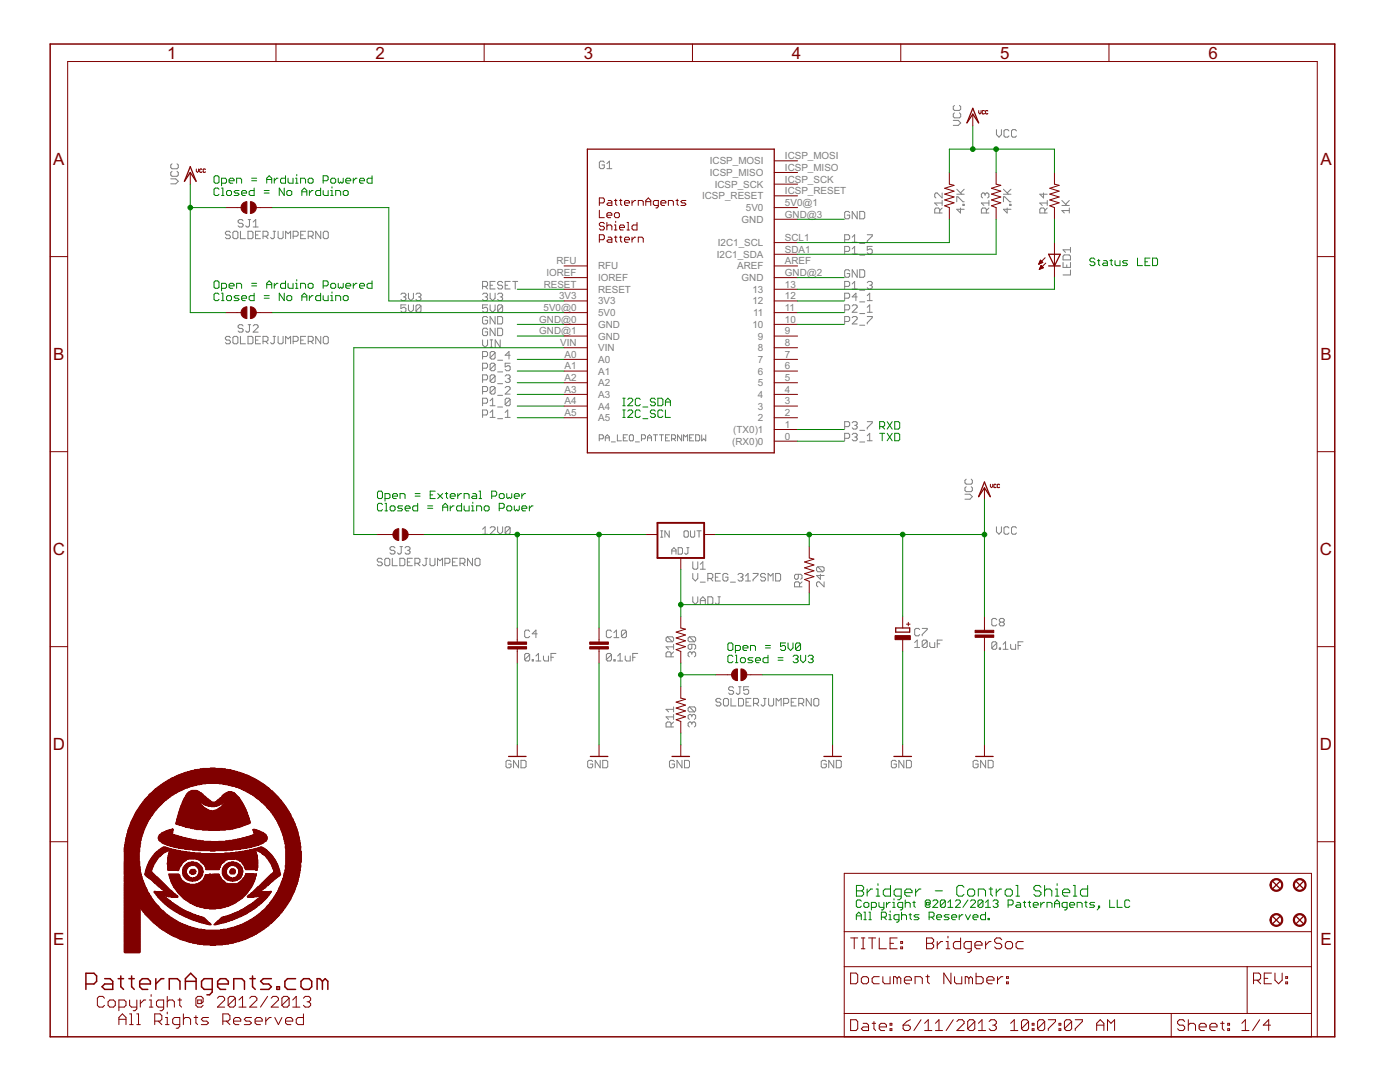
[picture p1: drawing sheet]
<svg xmlns="http://www.w3.org/2000/svg" width="279mm" height="216mm" viewBox="0 0 279 216" stroke-linecap="round" stroke-linejoin="round" font-family="sans-serif">
<defs><g id="words">
<g font-size="3.8" fill="#800000">
<text x="33.4" y="11.7">1</text>
<text x="74.9" y="11.7">2</text>
<text x="116.5" y="11.7">3</text>
<text x="158" y="11.7">4</text>
<text x="199.6" y="11.7">5</text>
<text x="241.2" y="11.7">6</text>
<text x="10.6" y="32.9">A</text>
<text x="263.5" y="32.9">A</text>
<text x="10.6" y="71.8">B</text>
<text x="263.5" y="71.8">B</text>
<text x="10.5" y="110.8">C</text>
<text x="263.4" y="110.8">C</text>
<text x="10.5" y="149.7">D</text>
<text x="263.4" y="149.7">D</text>
<text x="10.6" y="188.6">E</text>
<text x="263.5" y="188.6">E</text>
</g>
<g font-size="2.2" fill="#808080">
<text x="141.7" y="35.1">ICSP_MISO</text>
<text x="141.7" y="32.8">ICSP_MOSI</text>
<text x="156.7" y="34.1">ICSP_MISO</text>
<text x="156.7" y="31.8">ICSP_MOSI</text>
<text x="140.1" y="39.8">ICSP_RESET</text>
<text x="142.6" y="37.4">ICSP_SCK</text>
<text x="156.7" y="41.1">5V0@1</text>
<text x="156.7" y="38.8">ICSP_RESET</text>
<text x="156.7" y="36.4">ICSP_SCK</text>
<text x="148" y="44.4">GND</text>
<text x="148.9" y="42.1">5V0</text>
<text x="156.7" y="43.4">GND@3</text>
<text x="111" y="52.7">RFU</text>
<text x="119.4" y="53.8">RFU</text>
<text x="143.1" y="51.4">I2C1_SDA</text>
<text x="143.3" y="49.1">I2C1_SCL</text>
<text x="147.1" y="53.8">AREF</text>
<text x="156.7" y="52.7">AREF</text>
<text x="156.7" y="50.4">SDA1</text>
<text x="156.7" y="48.1">SCL1</text>
<text x="108.5" y="57.4">RESET</text>
<text x="109.1" y="55.1">IOREF</text>
<text x="111.6" y="59.7">3V3</text>
<text x="119.4" y="58.4">RESET</text>
<text x="119.4" y="56.1">IOREF</text>
<text x="148" y="56.1">GND</text>
<text x="150.2" y="58.4">13</text>
<text x="156.7" y="55.1">GND@2</text>
<text x="156.7" y="59.7">12</text>
<text x="156.7" y="57.4">13</text>
<text x="107.6" y="64.4">GND@0</text>
<text x="108.5" y="62.1">5V0@0</text>
<text x="119.4" y="63.1">5V0</text>
<text x="119.4" y="65.4">GND</text>
<text x="119.4" y="60.8">3V3</text>
<text x="150.2" y="65.4">10</text>
<text x="150.2" y="60.8">12</text>
<text x="150.3" y="63.1">11</text>
<text x="156.7" y="64.4">10</text>
<text x="156.7" y="62.1">11</text>
<text x="107.6" y="66.7">GND@1</text>
<text x="111.8" y="69.1">VIN</text>
<text x="112.7" y="71.4">A0</text>
<text x="119.4" y="67.7">GND</text>
<text x="119.4" y="70.1">VIN</text>
<text x="151.3" y="70.1">8</text>
<text x="151.3" y="67.7">9</text>
<text x="156.7" y="71.4">7</text>
<text x="156.7" y="69.1">8</text>
<text x="156.7" y="66.7">9</text>
<text x="112.7" y="73.7">A1</text>
<text x="112.7" y="76">A2</text>
<text x="119.4" y="72.4">A0</text>
<text x="119.4" y="74.7">A1</text>
<text x="119.4" y="77.1">A2</text>
<text x="151.3" y="77.1">5</text>
<text x="151.3" y="74.7">6</text>
<text x="151.3" y="72.4">7</text>
<text x="156.7" y="76">5</text>
<text x="156.7" y="73.7">6</text>
<text x="112.7" y="78.4">A3</text>
<text x="112.7" y="80.7">A4</text>
<text x="112.7" y="83">A5</text>
<text x="119.4" y="79.4">A3</text>
<text x="119.4" y="81.7">A4</text>
<text x="151.3" y="81.7">3</text>
<text x="151.3" y="79.4">4</text>
<text x="156.7" y="83">2</text>
<text x="156.7" y="80.7">3</text>
<text x="156.7" y="78.4">4</text>
<text x="119.4" y="84.1">A5</text>
<text x="146.1" y="88.7">(RX0)0</text>
<text x="146.3" y="86.4">(TX0)1</text>
<text x="151.3" y="84.1">2</text>
<text x="156.7" y="85.4">1</text>
<text x="156.7" y="87.7">0</text>
</g>
</g></defs>
<g fill="none" stroke="#808080" stroke-width=".2">
<path d="M34.1 35.7h1l.5 .5-.5 .5h-1M34.3 34.2l-.2 .2v.5l.2 .3h1l.3-.3v-.5l-.3-.2M34.3 32.7l-.2 .2v.5l.2 .3h1l.3-.3v-.5l-.3-.2M120.6 32.4l-.2-.2h-.5l-.3 .2v1l.3 .3h.5l.2-.3v-.5h-.5M121.1 33.7h1M121.1 32.7l.5-.5v1.5M188 38.5v1l-1-1h-.2l-.3 .3v.5l.3 .2M190.2 24h1l.5 .5-.5 .5h-1M190.5 22.5l-.3 .3v.5l.3 .2h1l.2-.2v-.5l-.2-.3M190.5 21l-.3 .3v.5l.3 .2h1l.2-.2v-.5l-.2-.3M190.9 38.8h1.5M190.9 37.8l1 1"/>
<path d="M192.4 37.8l-.7 .7M196.6 38.8l-.2-.3h-.3l-.2 .3v.5l.2 .2M196.6 38.8l.2-.3h.3l.3 .3v.5l-.3 .2M196.6 38.8v.2M198.9 25.9v1l.5 .5 .5-.5v-1M200.3 38.8h1.5M200.3 37.8l1 1M201.4 26.1l-.3-.2h-.5l-.2 .2v1l.2 .3h.5l.3-.3M201.8 37.8l-.8 .7M202.9 26.1l-.3-.2h-.5l-.2 .2v1l.2 .3h.5l.3-.3M208.3 38.5v1l-.8-.7h1.5M46 46.4l-.3-.3h-.5l-.2 .3v.2l.2 .3h.5l.3 .2v.3l-.3 .2h-.5l-.2-.2"/>
<path d="M46.7 46.1h.5l.3 .3v1l-.3 .2h-.5l-.2-.2v-1zM48 46.1v1.5h1M48.5 44.1l-.2-.3h-.5l-.3 .3v.2l.3 .3h.5l.2 .2v.3l-.2 .2h-.5l-.3-.2M49.5 46.1h.7l.3 .3v1l-.3 .2h-.7zM49.5 43.8h.5M49.8 43.8v1.3l-.3 .2h-.2l-.3-.2M50.5 45.3h1M50.5 44.3l.5-.5v1.5M51 46.9h.5M52 46.1h-1v1.5h1M52.5 47.1h.7l.3-.2v-.5l-.3-.3h-.7v1.5M53 47.1l.5 .5"/>
<path d="M54.5 46.1h.5M54.7 46.1v1.3l-.2 .2h-.2l-.3-.2M55.5 46.1v1.3l.3 .2h.4l.3-.2v-1.3M57 47.6v-1.5l.5 .5 .5-.5v1.5M58.5 47.1h.7l.3-.2v-.5l-.3-.3h-.7v1.5M60 46.9h.5M61 46.1h-1v1.5h1M61.5 47.1h.8l.2-.2v-.5l-.2-.3h-.8v1.5M62 47.1l.5 .5M64 46.1v1.5l-1-1.5v1.5M64.8 46.1h.5l.2 .3v1l-.2 .2h-.5l-.3-.2v-1zM80 58.7l.2-.2h.6l.2 .2v.3l-.2 .2"/>
<path d="M80.5 59.2h.3M80.8 59.2l.2 .3v.2l-.2 .3h-.6l-.2-.3M81.5 58.5v1l.5 .5 .5-.5v-1M83 58.7l.2-.2h.6l.2 .2v.3l-.2 .2M83.5 59.2h.3M83.8 59.2l.2 .3v.2l-.2 .3h-.6l-.2-.3M96.3 57.1h.8l.2-.2v-.5l-.2-.2h-.8v1.5M96.3 58.7l.3-.2h.5l.2 .2v.3l-.2 .2M96.8 57.1l.5 .6M96.8 59.2h.3M97.1 59.2l.2 .3v.2l-.2 .3h-.5l-.3-.3M97.8 58.5v1l.5 .5 .5-.5v-1"/>
<path d="M97.8 56.9h.5M98.8 56.2h-1v1.5h1M99.3 58.7l.3-.2h.5l.2 .2v.3l-.2 .2M99.8 59.2h.3M100.1 59.2l.2 .3v.2l-.2 .3h-.5l-.3-.3M100.3 56.4l-.2-.2h-.5l-.3 .2v.3l.3 .2h.5l.2 .2v.3l-.2 .3h-.5l-.3-.3M100.8 56.9h.5M101.8 56.2h-1v1.5h1M102.3 56.2h1M102.8 56.2v1.5M168.6 57.1h.7l.3-.2v-.5l-.3-.2h-.7v1.5M168.6 47.8h.7l.3-.2v-.5l-.3-.3h-.7v1.5"/>
<path d="M168.6 50.2h.7l.3-.3v-.5l-.3-.2h-.7v1.5M168.6 59.5h.7l.3-.3v-.5l-.3-.2h-.7v1.5M169.6 42.4l-.3-.2h-.5l-.2 .2v1l.2 .3h.5l.3-.3v-.5h-.5M169.6 54.1l-.3-.3h-.5l-.2 .3v1l.2 .2h.5l.3-.2v-.5h-.5M170.1 57.7h1M170.1 47.3l.5-.5v1.5M170.1 49.7l.5-.5v1.5M170.1 56.7l.5-.5v1.5M170.1 48.3h1M170.1 50.7h1M171.1 42.2v1.5l-1-1.5v1.5M171.1 53.8v1.5l-1-1.5v1.5"/>
<path d="M171.1 59.2h-1l.7-.7v1.5M171.6 42.2h.7l.3 .2v1l-.3 .3h-.7zM171.6 53.8h.7l.3 .3v1l-.3 .2h-.7zM171.6 48.6h1M171.6 50.9h1M171.6 57.9h1M173.1 56.4l.2-.2h.5l.3 .2v.3l-.3 .2M173.1 46.8h1v.3l-1 1v.2M173.1 60h1M173.1 59l.5-.5v1.5M173.6 56.9h.2M173.8 56.9l.3 .2v.3l-.3 .3h-.5l-.2-.3"/>
<path d="M174.1 49.2h-1v.7l.7-.2 .3 .2v.5l-.3 .3h-.5l-.2-.3M187.5 42.5v-.7l-.2-.3h-.5l-.3 .3v.7h1.5M188 40.5h-1.5l.5 .5M188 41.5l-.5 .5M188 40v1M190.9 40.3v-1h.3l1 1h.2M191.7 41.5v1l-.8-.7h1.5M192.2 40.8h.2v.2h-.2zM196.8 42.5v-.7l-.2-.3h-.5l-.2 .3v.7h1.5M197.4 41.5l-.6 .5M197.4 40.5h-1.5l.5 .5M197.4 40v1"/>
<path d="M200.3 40.3v-1h.2l1 1h.3M201 41.5v1l-.7-.7h1.5M201.5 40.8h.3v.2h-.3zM208.5 42.5v-.7l-.2-.3h-.5l-.3 .3v.7h1.5M209 40.5h-1.5l.5 .5M209 41.5l-.5 .5M209 40v1M211.9 41h1.5M211.9 40l1 1M212.2 52.4v1h1.4v-1M212.4 50.9h1l.2 .2v.8h-1.4v-.8zM212.9 52.9v.5"/>
<path d="M213.4 42h-1.5l.5 .5M213.4 41.5v1M213.4 40l-.7 .8M213.6 53.9v1h-1.4M213.6 49.4v1M213.6 49.8h-1.4l.4 .6M46 67.4l-.3-.3h-.5l-.2 .3v.2l.2 .3h.5l.3 .2v.3l-.3 .2h-.5l-.2-.2M46.7 67.1h.5l.3 .3v1l-.3 .2h-.5l-.2-.2v-1zM48 67.1v1.5h1M48.5 65l-.2-.2h-.5l-.3 .2v.3l.3 .2h.5l.2 .3v.2l-.2 .3h-.5l-.3-.3M49.5 67.1h.7l.3 .3v1l-.3 .2h-.7zM49.5 64.8h.5"/>
<path d="M49.8 64.8v1.2l-.3 .3h-.2l-.3-.3M50.5 65l.3-.2h.5l.2 .2v.3l-1 1h1M51 67.9h.5M52 67.1h-1v1.5h1M52.5 68.1h.7l.3-.2v-.5l-.3-.3h-.7v1.5M53 68.1l.5 .5M54.5 67.1h.5M54.7 67.1v1.3l-.2 .2h-.2l-.3-.2M55.5 67.1v1.3l.3 .2h.4l.3-.2v-1.3M57 68.6v-1.5l.5 .5 .5-.5v1.5M58.5 68.1h.7l.3-.2v-.5l-.3-.3h-.7v1.5M60 67.9h.5"/>
<path d="M61 67.1h-1v1.5h1M61.5 68.1h.8l.2-.2v-.5l-.2-.3h-.8v1.5M62 68.1l.5 .5M64 67.1v1.5l-1-1.5v1.5M64.8 67.1h.5l.2 .3v1l-.2 .2h-.5l-.3-.2v-1zM81 60.8h-1v.8l.5-.3h.3l.2 .3v.5l-.2 .2h-.6l-.2-.2M81.5 60.8v1l.5 .5 .5-.5v-1M84 61.1v1l-.2 .2h-.6l-.2-.2M84 61.1l-.2-.3h-.6l-.2 .3v1M84 61.1l-1 1M96.3 67.8v1l.5 .5 .5-.5v-1M96.3 71.1h.8l.2-.2v-.5l-.2-.3h-.8v1.5"/>
<path d="M96.3 73.5h.8l.2-.3v-.5l-.2-.2h-.8v1.5M96.3 75.8h.8l.2-.2v-.5l-.2-.3h-.8v1.5M96.3 78.1h.8l.2-.2v-.5l-.2-.3h-.8v1.5M97.3 65.7l-.2-.2h-.5l-.3 .2v1l.3 .3h.5l.2-.3v-.5h-.5M97.3 60.8h-1v.8l.5-.3h.3l.2 .3v.5l-.2 .2h-.5l-.3-.2M97.3 63.4l-.2-.2h-.5l-.3 .2v1l.3 .2h.5l.2-.2v-.5h-.5M97.8 60.8v1l.5 .5 .5-.5v-1M97.8 69.3h.5M97.8 67.8h.5M97.8 80l.5-.5v1.5M98.1 67.8v1.5M98.8 63.2v1.4l-1-1.4v1.4"/>
<path d="M98.8 65.5v1.5l-1-1.5v1.5M98.8 70.4l-.2-.3h-.5l-.3 .3v1M98.8 72.7l-.2-.2h-.5l-.3 .2v1M98.8 75.1l-.2-.3h-.5l-.3 .3v1M98.8 77.4l-.2-.3h-.5l-.3 .3v1M98.8 70.4v1l-.2 .2h-.5l-.3-.2M98.8 72.7v1l-.2 .3h-.5l-.3-.3M98.8 75.1v1l-.2 .2h-.5l-.3-.2M98.8 77.4v1l-.2 .2h-.5l-.3-.2M98.8 72.7l-1 1M98.8 75.1l-1 1M98.8 70.4l-1 1"/>
<path d="M98.8 77.4l-1 1M99.3 65.5h.8l.2 .2v1l-.2 .3h-.8zM99.3 63.2h.8l.2 .2v1l-.2 .2h-.8zM99.3 74.2h1M99.3 76.6h1M99.3 71.9h1M99.3 78.9h1M99.8 67.8v1.5l-1-1.5v1.5M100.3 61.1l-.2-.3h-.5l-.3 .3v1M100.3 61.1v1l-.2 .2h-.5l-.3-.2M100.3 61.1l-1 1M100.8 75.1l.3-.3h.5l.2 .3v.2l-.2 .3"/>
<path d="M100.8 77.4l.3-.3h.5l.2 .3v.2l-1 1h1M101.3 75.6h.3M101.6 75.6l.2 .2v.3l-.2 .2h-.5l-.3-.2M101.8 72.5h-1v.7l.5-.2h.3l.2 .2v.5l-.2 .3h-.5l-.3-.3M101.8 79.7l-.2-.2h-.5l-.3 .2v1M101.8 79.7v1l-.2 .3h-.5l-.3-.3M101.8 79.7l-1 1M101.8 70.9h-1l.8-.8v1.5M168.6 64.2h.7l.3-.3v-.5l-.3-.2h-.7v1.4M168.6 61.8h.7l.3-.2v-.5l-.3-.3h-.7v1.5M170.1 63.4l.2-.2h.5l.3 .2v.2l-1 1h1M170.1 61.1l.2-.3h.5l.3 .3v.2l-1 1h1"/>
<path d="M171.6 60.2h1M171.6 62.6h1M171.6 64.9h1M173.1 63.2h1v.2l-1 1v.2M173.1 62.3h1M173.1 61.3l.5-.5v1.5M96.3 80.5h.8l.2-.3v-.5l-.2-.2h-.8v1.5M96.3 82.8h.8l.2-.3v-.5l-.2-.2h-.8v1.5M97.8 82.3l.5-.5v1.5M97.8 81h1M97.8 83.3h1M99.3 81.2h1"/>
<path d="M99.3 83.5h1M100.8 83.3h1M100.8 82.3l.5-.5v1.5M119.6 87.6h.6l.2-.2v-.4l-.2-.2h-.6v1.2M120.8 88v-.8l.4-.4 .4 .4v.8M120.8 87.4h.8M122 88.2h.8M123.2 86.8v1.2h.8M124.4 87.4h.4M125.2 86.8h-.8v1.2h.8M125.6 87l.2-.2h.4l.2 .2v.8l-.2 .2h-.4l-.2-.2zM126.8 88.2h.8"/>
<path d="M128 87.6h.6l.2-.2v-.4l-.2-.2h-.6v1.2M129.2 87.4h.8M129.2 88v-.8l.4-.4 .4 .4v.8M130.4 86.8h.8M130.8 86.8v1.2M131.6 86.8h.8M132 86.8v1.2M132.8 87.4h.4M133.6 86.8h-.8v1.2h.8M134 87.6h.6l.2-.2v-.4l-.2-.2h-.6v1.2M134.4 87.6l.4 .4M136 86.8v1.2l-.8-1.2v1.2"/>
<path d="M136.4 88v-1.2l.4 .4 .4-.4v1.2M137.6 87.4h.4M138.4 86.8h-.8v1.2h.8M138.8 86.8h.6l.2 .2v.8l-.2 .2h-.6zM140 86.8v1.2l.4-.4 .4 .4v-1.2M168.6 85.1h.7l.3-.2v-.5l-.3-.3h-.7v1.5M168.6 87.5h.7l.3-.3v-.5l-.3-.2h-.7v1.4M170.1 84.4l.2-.3h.5l.3 .3v.2l-.3 .3M170.1 86.7l.2-.2h.5l.3 .2v.3l-.3 .2M170.6 84.9h.2M170.6 87.2h.2M170.8 87.2l.3 .3v.2l-.3 .2h-.5l-.2-.2"/>
<path d="M170.8 84.9l.3 .2v.3l-.3 .2h-.5l-.2-.2M171.6 85.9h1M171.6 88.2h1M173.1 87.9h1M173.1 84.1h1v.3l-1 1v.2M173.1 87l.5-.5v1.4M192.6 98.6h1l.5 .5-.5 .5h-1M192.8 97.1l-.2 .3v.5l.2 .2h1l.3-.2v-.5l-.3-.3M192.8 95.6l-.2 .3v.5l.2 .2h1l.3-.2v-.5l-.3-.3M76.3 111.7l-.3-.3h-.5l-.2 .3v.2l.2 .2h.5l.3 .3v.2l-.3 .3h-.5l-.2-.3M77 111.4h.5l.3 .3v.9l-.3 .3h-.5l-.2-.3v-.9zM78.3 111.4v1.5h1"/>
<path d="M78.8 109.3l-.2-.2h-.5l-.3 .2v.3l.3 .2h.5l.2 .3v.2l-.2 .3h-.5l-.3-.3M79.8 111.4h.7l.3 .3v.9l-.3 .3h-.7zM79.8 109.1h.5M80.1 109.1v1.2l-.3 .3h-.2l-.3-.3M80.8 109.3l.3-.2h.5l.2 .2v.3l-.2 .2M81.3 112.1h.5M81.3 109.8h.3M81.6 109.8l.2 .3v.2l-.2 .3h-.5l-.3-.3M82.3 111.4h-1v1.5h1M82.8 112.4h.7l.3-.3v-.4l-.3-.3h-.7v1.5M83.3 112.4l.5 .5M84.8 111.4h.5"/>
<path d="M85 111.4v1.2l-.2 .3h-.3l-.2-.3M85.8 111.4v1.2l.2 .3h.6l.2-.3v-1.2M87.3 112.9v-1.5l.5 .5 .5-.5v1.5M88.8 112.4h.8l.2-.3v-.4l-.2-.3h-.8v1.5M90.3 112.1h.5M91.3 111.4h-1v1.5h1M91.8 112.4h.8l.2-.3v-.4l-.2-.3h-.8v1.5M92.3 112.4l.5 .5M94.3 111.4v1.5l-1-1.5v1.5M95.1 111.4h.5l.2 .3v.9l-.2 .3h-.5l-.3-.3v-.9zM96.3 105.6l.5-.5v1.5M96.3 106.6h1"/>
<path d="M97.8 105.3l.3-.2h.5l.2 .2v.3l-1 1h1M99.3 105.1v1l.5 .5 .5-.5v-1M101.8 105.3l-.2-.2h-.5l-.3 .2v1M101.8 105.3v1l-.2 .3h-.5l-.3-.3M101.8 105.3l-1 1M131.8 107.2h.5M131.8 105.9h.5M132.1 105.9v1.3M133.6 105.9v1.3l-.9-1.3v1.3M134.1 110.6v-.9l.4-.4 .4 .4v.9M134.1 109.9h.8M135.3 109.3h.7l.2 .2v.9l-.2 .2h-.7z"/>
<path d="M136.5 106.1l.2-.2h.4l.3 .2v.9l-.3 .2h-.4l-.2-.2zM137.1 109.3h.4M137.3 109.3v1.1l-.2 .2-.5-.2M137.8 105.9v1.1l.2 .2h.4l.2-.2v-1.1M138.3 112.1v1.2l.2 .3h.5l.3-.3v-1.2M138.3 114.4v1l.5 .5 .5-.5v-1M138.3 119.1v1l.5 .5 .5-.5v-1M139.1 105.9h.8M139.5 105.9v1.3M139.8 116.2h1M139.8 113.6h1M139.8 112.6l.5-.5v1.5"/>
<path d="M139.8 119.8h1M141.3 115.4h.7l.3-.2v-.5l-.3-.3h-.7v1.5M141.3 119.1h.7l.3 .2v1l-.3 .3h-.7zM141.8 115.4l.5 .5M142.8 115.2h.5M143.3 119.1h.5M143.5 119.1v1.2l-.2 .3h-.3l-.2-.3M143.8 114.4h-1v1.5h1M145.3 114.7l-.3-.3h-.5l-.2 .3v1l.2 .2h.5l.3-.2v-.5h-.5M145.8 116.2h1M147.3 114.7l.2-.3h.5l.3 .3v.2l-.3 .3M147.8 115.2h.2"/>
<path d="M148 115.2l.3 .2v.3l-.3 .2h-.5l-.2-.2M148.8 115.9h1M148.8 114.9l.5-.5v1.5M150.3 114.4h1v.3l-1 1v.2M152.8 114.7l-.3-.3h-.5l-.2 .3v.2l.2 .3h.5l.3 .2v.3l-.3 .2h-.5l-.2-.2M153.3 115.9v-1.5l.5 .5 .5-.5v1.5M154.8 114.4h.7l.3 .3v1l-.3 .2h-.7zM159.3 114.6v.7l-.2 .3h-.3l-.2-.3v-.5l.2-.2h1l.3 .2v.5l-.3 .3M159.6 117.1v-.8l-.3-.2h-.5l-.2 .2v.8h1.5M160.1 116.1l-.5 .5M163.2 113.1h1l.3 .2v.5l-.3 .3M163.2 113.1l-.2 .2v.5l.2 .3h1"/>
<path d="M163.2 113.1l1 1M163.7 114.6v1l-.7-.8h1.5M164.5 116.1v1l-1-1h-.3l-.2 .2v.5l.2 .3M198.9 105.1v1l.5 .5 .5-.5v-1M201.4 105.3l-.3-.2h-.5l-.2 .2v1l.2 .3h.5l.3-.3M202.9 105.3l-.3-.2h-.5l-.2 .2v1l.2 .3h.5l.3-.3M105.7 126l-.2-.3h-.6l-.2 .3v1l.2 .2h.6l.2-.2M105.7 130.6l-.2-.2h-.6l-.2 .2v1M105.7 130.6v1l-.2 .3h-.6l-.2-.3M105.7 130.6l-1 1M106.2 131.6h.2v.3h-.2zM107 131.9h.9"/>
<path d="M107 130.9l.5-.5v1.5M107.2 126.5h-1l.8-.8v1.5M108.5 130.9v.7l.2 .3h.8v-1M110 131.1h.5M111 130.4h-1v1.5M122 130.6l-.2-.2h-.5l-.3 .2v1M122 130.6v1l-.2 .3h-.5l-.3-.3M122 126l-.2-.3h-.5l-.3 .3v1l.3 .2h.5l.2-.2M122 130.6l-1 1M122.5 131.6h.3v.3h-.3zM122.5 127.2h1M122.5 126.2l.5-.5v1.5"/>
<path d="M123.3 131.9h1M123.3 130.9l.5-.5v1.5M124.8 130.9v.7l.2 .3h.8v-1M125 126l-.2-.3h-.5l-.3 .3v1M125 126v1l-.2 .2h-.5l-.3-.2M125 126l-1 1M126.3 131.1h.5M127.3 130.4h-1v1.5M133.2 127.1l-.3 .2v.5l.3 .3h1M133.2 127.1h1l.2 .2v.5l-.2 .3M133.2 127.1l1 1M133.9 131.1v-.8l-.2-.2h-.5l-.3 .2v.8h1.5"/>
<path d="M134.4 130.1l-.5 .5M134.4 129.1h-1.5l.5 .5M134.4 128.6v1M137.6 127.1h1l.2 .2v.5l-.2 .3M137.6 127.1l-.3 .2v.5l.3 .3h1M137.6 127.1l1 1M138.1 128.6v.7l-.3 .3h-.2l-.3-.3v-.5l.3-.2h1l.2 .2v.5l-.2 .3M138.1 130.3l.2-.2h.3l.2 .2v.5l-.2 .3M138.1 130.3l-.3-.2h-.2l-.3 .2v.5l.3 .3M138.1 130.3v.3M139.8 120.6v-1l.5-.5 .5 .5v1M143.9 139.6l-.3-.2h-.5l-.2 .2v.3l.2 .2h.5l.3 .3v.2l-.3 .3h-.5l-.2-.3"/>
<path d="M144.4 139.6l.2-.2h.5l.3 .2v1l-.3 .3h-.5l-.2-.3zM145.9 139.4v1.5h1M146.4 137.3l-.2-.3h-.5l-.3 .3v.2l.3 .3h.5l.2 .2v.3l-.2 .2h-.5l-.3-.2M147.4 139.4h.7l.3 .2v1l-.3 .3h-.7zM147.4 137h.5M147.7 137v1.3l-.3 .2h-.2l-.3-.2M149.4 137h-1v.8l.5-.3h.3l.2 .3v.5l-.2 .2h-.5l-.3-.2M149.9 139.4h-1v1.5h1M152.4 139.4h.5M152.6 139.4v1.2l-.2 .3h-.3l-.2-.3M153.4 139.4v1.2l.2 .3h.5l.3-.3v-1.2M158.9 139.4h-1v1.5h1"/>
<path d="M161.9 139.4v1.5l-1-1.5v1.5M162.6 139.4h.6l.2 .2v1l-.2 .3h-.6l-.2-.3v-1zM182.5 128.2l.5-.5v1.5M182.5 129.2h1M183.5 125.6l-.2-.2h-.5l-.3 .2v1l.3 .3h.5l.2-.3M184 125.4h1v.2l-1 1v.3M185 128v.9l-.2 .3h-.5l-.3-.3M185 128l-.2-.3h-.5l-.3 .3v.9M185 128l-1 .9M185.5 128.2v.7l.3 .3h.7v-1M187 128.5h.6M188 127.7h-1v1.5"/>
<path d="M198.9 123.7l-.2-.3h-.5l-.3 .3v1l.3 .2h.5l.2-.2M198.9 128.3l-.2-.2h-.5l-.3 .2v1M198.9 128.3v1l-.2 .3h-.5l-.3-.3M198.9 128.3l-1 1M199.4 129.3h.3v.3h-.3zM199.7 124.1l-.3-.2v-.2l.3-.3h.5l.2 .3v.2l-.2 .2M199.7 124.1l-.3 .3v.3l.3 .2h.5l.2-.2v-.3l-.2-.3M199.7 124.1h.5M200.2 129.6h1M200.2 128.6l.5-.5v1.5M201.7 128.6v.7l.2 .3h.8v-1M203.2 128.8h.5"/>
<path d="M204.2 128.1h-1v1.5M102 152l-.3-.3h-.5l-.2 .3v1l.2 .2h.5l.3-.2v-.5h-.5M103.5 151.7v1.5l-1-1.5v1.5M104 151.7h.7l.3 .3v1l-.3 .2h-.7zM118.3 152l-.3-.3h-.5l-.2 .3v1l.2 .2h.5l.3-.2v-.5h-.5M119.8 151.7v1.5l-1-1.5v1.5M120.3 151.7h.8l.2 .3v1l-.2 .2h-.8zM133.9 145.1v-.8l-.2-.2h-.5l-.3 .2v.8h1.5M134.4 141.1v.9M134.4 142.6v1M134.4 144.1l-.5 .4M134.4 143h-1.5l.5 .6"/>
<path d="M134.4 141.5h-1.5l.5 .5M134.6 152l-.3-.3h-.4l-.3 .3v1l.3 .2h.4l.3-.2v-.5h-.5M136.1 151.7v1.5l-1-1.5v1.5M136.6 151.7h.8l.2 .3v1l-.2 .2h-.8zM137.6 141.1h1l.2 .2v.5l-.2 .2M137.6 141.1l-.3 .2v.5l.3 .2h1M137.6 141.1l1 .9M138.1 142.8l.2-.2h.3l.2 .2v.5l-.2 .3M138.1 144.3l.2-.2h.3l.2 .2v.5l-.2 .3M138.1 142.8l-.3-.2h-.2l-.3 .2v.5l.3 .3M138.1 144.3l-.3-.2h-.2l-.3 .2v.5l.3 .3M138.1 142.8v.2"/>
<path d="M138.1 144.3v.2M148.9 140.1h.5M150.4 140.4h.7l.3-.3v-.5l-.3-.2h-.7v1.5M150.9 140.4l.5 .5M154.9 140.9v-1.5l.5 .5 .5-.5v1.5M156.4 140.4h.7l.3-.3v-.5l-.3-.2h-.7v1.5M157.9 140.1h.5M159.4 140.4h.7l.3-.3v-.5l-.3-.2h-.7v1.5M159.9 140.4l.5 .5M164.9 152l-.2-.3h-.6l-.2 .3v1l.2 .2h.6l.2-.2v-.5h-.5M166.4 151.7v1.5l-1-1.5v1.5M166.9 151.7h.8l.2 .3v1l-.2 .2h-.8z"/>
<path d="M178.9 152l-.3-.3h-.5l-.2 .3v1l.2 .2h.5l.3-.2v-.5h-.5M180.4 151.7v1.5l-1-1.5v1.5M180.9 151.7h.7l.3 .3v1l-.3 .2h-.7zM195.2 152l-.3-.3h-.4l-.3 .3v1l.3 .2h.4l.3-.2v-.5h-.5M196.7 151.7v1.5l-1-1.5v1.5M197.2 151.7h.8l.2 .3v1l-.2 .2h-.8z"/>
</g>
<g fill="none" stroke="#800000" stroke-width=".3">
<path d="M10 8.8h256.4v198.1h-256.4zM17.1 196.3h1.7l.5-.5v-1.1l-.5-.5h-1.7v3.2M20.9 195.3h1.1l.5 .5v1.6h-1.6l-.5-.5 .5-.6h1.6M23.6 195.3h1.1M24.1 194.7v2.2l.6 .5M25.7 195.3h1.1M26.3 194.7v2.2l.5 .5M27.9 196.3h2.1v-.5l-.5-.5h-1.1l-.5 .5v1.1l.5 .5h1.1M31.1 195.3v2.1M32.7 195.3h-.5l-1.1 1M33.8 197.4v-2.1h1.6l.5 .5v1.6M37 197.4v-2.1l1.1-1.1 1 1.1v2.1"/>
<path d="M37 195.8h2.1M42.4 197.4h-1.7l-.5-.5v-1.1l.5-.5h1.7v2.7l-.6 .5h-.5M43.4 196.3h2.2v-.5l-.6-.5h-1l-.6 .5v1.1l.6 .5h1M46.7 197.4v-2.1h1.6l.5 .5v1.6M49.9 195.3h1M50.4 194.7v2.2l.5 .5M54.2 195.3h-1.6l-.6 .5 .6 .5h1l.6 .6-.6 .5h-1.6M55.2 196.9h.6v.5h-.6zM59 195.3h-1.6l-.5 .5v1.1l.5 .5h1.6M60.1 195.8l.5-.5h1.1l.5 .5v1.1l-.5 .5h-1.1l-.5-.5zM64.3 195.8l-.5-.5h-.5v2.1M64.3 195.8v1.6"/>
<path d="M64.3 195.8l.6-.5 .5 .5v1.6"/>
</g>
<g fill="none" stroke="#800000" stroke-width=".2">
<path d="M55.1 8.8v3.5M96.6 8.8v3.5M138.2 8.8v3.5M179.8 8.8v3.5M221.3 8.8v3.5M38 34.4v2.3M39.2 33.7v.5l.2 .2 .2-.2v-.5M40.3 33.8l-.1-.1-.3 .1 .1 .6 .3-.1M41 33.8l-.1-.1-.3 .1 .1 .6 .3-.1M122.9 39.8v.9l.2 .3M123.9 39.8v.9l.2 .3M135.1 39.8v.9l.3 .3"/>
<path d="M154.5 39.1h4.7M154.5 36.7h4.7M154.5 34.4h4.7M154.5 32.1h4.7M189.5 34.4v2.3l.9 .3-1.9 .6 1.9 .5-1.9 .6 1.9 .6-1.9 .6 1.9 .6-1.9 .6 1 .3v2.4M194.1 22.8v2.3M195.3 22.1v.4l.3 .2 .2-.2v-.4M196.5 22.2l-.1-.1-.4 .1v.4l.1 .1 .4-.1M197.1 22.2l-.1-.1-.3 .1v.4l.1 .1 .3-.1M198.8 34.4v2.3l.9 .3-1.8 .6 1.8 .5-1.8 .6 1.8 .6-1.8 .6 1.8 .6-1.8 .6 .9 .3v2.4M210.4 34.4v2.3l1 .3-1.9 .6 1.9 .5-1.9 .6 1.9 .6-1.9 .6 1.9 .6-1.9 .6 .9 .3v2.4M10 51.2h3.5"/>
<path d="M45 41.4h3.1M51.1 41.4h3.2M112.6 57.7h4.6M112.6 55.4h4.6M112.6 53.1h4.6M119.6 40.5h.8l.2-.3v-.4l-.2-.3h-.8v1.5M119.6 42v1.4h1M119.6 47.8h.8l.2-.2v-.5l-.2-.3h-.8v1.5M120.6 44.6l-.2-.2h-.5l-.3 .2v.3l.3 .2h.5l.2 .3v.2l-.2 .3h-.5l-.3-.3M121.1 42.9h1v-.2l-.2-.3h-.5l-.3 .3v.5l.3 .2h.5M121.1 45.1l.3-.2h.5l.2 .2v.8M121.1 44.4v1.5"/>
<path d="M121.4 40h.5l.2 .2v.8h-.7l-.3-.3 .3-.2h.7M121.4 47.3h.5l.2 .3v.7h-.7l-.3-.2 .3-.3h.7M122.6 40h.5M122.6 44.9h.3v1M122.6 42.7l.3-.3h.5l.2 .3v.5l-.2 .2h-.5l-.3-.2zM122.6 45.9h.5M122.6 47.3h.5M122.9 44.2v.2M122.9 47.1v1l.2 .2M123.6 40h.5M123.6 45.4h1v-.3l-.2-.2h-.5l-.3 .2v.5l.3 .3h.5M123.6 47.3h.5"/>
<path d="M123.9 47.1v1l.2 .2M124.6 40.5h1v-.3l-.2-.2h-.5l-.3 .2v.5l.3 .3h.5M124.6 47.8h1v-.2l-.2-.3h-.5l-.3 .3v.5l.3 .2h.5M125.1 44.4h.3v1.5M125.1 45.9h.5M126.1 40v1M126.1 47.3v1M126.9 40h-.3l-.5 .5M126.9 47.3h-.3l-.5 .5M127.1 44.4v1.5h-.7l-.3-.3v-.5l.3-.2h.7M127.4 41v-1h.7l.3 .2v.8M127.4 48.3v-1h.7l.3 .3v.7"/>
<path d="M128.9 41v-1l.5-.5 .5 .5v1M128.9 40.2h1M131.4 41h-.8l-.2-.3v-.5l.2-.2h.8v1.2l-.3 .3h-.2M131.9 40.5h1v-.3l-.3-.2h-.5l-.2 .2v.5l.2 .3h.5M133.4 41v-1h.7l.3 .2v.8M134.9 40h.5M136.9 40h-.8l-.2 .2 .2 .3h.6l.2 .2-.2 .3h-.8M154.5 57.7h4.7M154.5 55.4h4.7M154.5 53.1h4.7M154.5 50.7h4.7M154.5 48.4h4.7"/>
<path d="M154.5 43.8h4.7M154.5 41.4h4.7M207.3 52.6h.2M207.4 52.5h.3M207.4 52.4h.6M207.4 53.7h.1M207.5 52.3h.6M207.5 53.6h.3M207.5 52.2h.5M207.5 53.5h.5M207.6 52.1h.3M207.6 53.4h.6"/>
<path d="M207.6 52h.2M207.6 53.3h.5M207.6 51.9l.5 .5-.8 .3zM207.7 53.2h.3M207.7 53.1h.2M207.8 53h.1M207.8 53l.4 .4-.8 .4zM208.6 51.4l-1.3 1.3M208.7 52.5l-1.3 1.3M210.4 48.4v7M262.9 51.2h3.5M45 62.4h3.1"/>
<path d="M51.1 62.4h3.2M112.6 62.4h4.6M112.6 71.7h4.6M112.6 74h4.6M112.6 76.4h4.6M112.6 78.7h4.6M112.6 69.4h4.6M112.6 67.1h4.6M112.6 64.7h4.6M112.6 60h4.6M154.5 62.4h4.7M154.5 71.7h4.7"/>
<path d="M154.5 74h4.7M154.5 76.4h4.7M154.5 78.7h4.7M154.5 69.4h4.7M154.5 67.1h4.7M154.5 64.7h4.7M154.5 60h4.7M10 90.1h3.5M112.6 81h4.6M112.6 83.4h4.6M154.5 81h4.7M154.5 83.4h4.7"/>
<path d="M154.5 85.7h4.7M154.5 88h4.7M196.5 97.3v2.4M197.7 96.6v.5l.2 .2 .2-.2v-.5M198.8 96.8l-.1-.2-.3 .2 .1 .5 .3-.1M199.5 96.8l-.1-.2-.4 .2v.4l.2 .1 .3-.1M262.9 90.1h3.5M75.3 106.7h3.1M81.4 106.7h3.2M128.9 106.7h2.3M135.9 111.3v2.4M140.5 106.7h2.4"/>
<path d="M161.5 109v2.3l.9 .3-1.8 .5 1.8 .6-1.8 .6 1.8 .6-1.8 .6 1.8 .6-1.8 .5 .9 .4v2.3M10 129h3.5M103.2 125.3v2.8M103.2 129.5v2.8M119.5 125.3v2.8M119.5 129.5v2.8M135.9 123v2.3l.9 .2-1.9 .6 1.9 .6-1.9 .6 1.9 .6-1.9 .6 1.9 .5-1.9 .6 1 .4v2.3M135.9 137v2.3l.9 .2-1.9 .6 1.9 .6-1.9 .6 1.9 .6-1.9 .6 1.9 .5-1.9 .6 1 .4v2.3M142.9 134.6h3.1M149 134.6h3.2M180.1 123v2.3M180.1 127.6v2.4"/>
<path d="M180.9 124.5h.7M181.3 124.2v.7M196.5 123v2.8M196.5 127.2v2.8M262.9 129h3.5M103.2 148.6v2.3M119.5 148.6v2.3M135.9 148.6v2.3M166.2 148.6v2.3M180.1 148.6v2.3M196.5 148.6v2.3M10 168h3.5"/>
<path d="M168.5 174.3h93.2v32.6h-93.2zM262.9 168h3.5M20.8 199.2l-.3-.4h-.7l-.4 .4v1.4l.4 .4h.7l.3-.4M21.6 199.9l.3-.4h.7l.4 .4v.7l-.4 .4h-.7l-.3-.4zM25.9 199.5v1.1l.3 .4h1.1M27.3 199.5v1.8l-.4 .4h-.3M28 199.5v1.5M29.1 199.5h-.4l-.7 .8M29.8 199.5h.4v1.5M30.2 198.5v.3M33.4 199.9l.3-.4h.8l.3 .4v1.1M33.4 198.8v2.2"/>
<path d="M35.5 199.5h.7M35.9 199.2v1.4l.3 .4M39.5 199.5h.7v.8h-.7zM43.4 199.2l.4-.4h.7l.3 .4v.3l-1.4 1.5h1.4M47 199.2l-.4-.4h-.7l-.4 .4v1.4M47 199.2v1.4l-.4 .4h-.7l-.4-.4M47 199.2l-1.5 1.4M47.7 199.5l.7-.7v2.2M49.8 199.2l.4-.4h.7l.4 .4v.3l-1.5 1.5h1.5M53.4 198.8l-1.4 2.2M54.1 199.2l.4-.4h.7l.4 .4v.3l-1.5 1.5h1.5M57.7 199.2l-.4-.4h-.7l-.3 .4v1.4"/>
<path d="M57.7 199.2v1.4l-.4 .4h-.7l-.3-.4M57.7 199.2l-1.4 1.4M58.4 199.5l.7-.7v2.2M60.6 199.2l.3-.4h.7l.4 .4v.3l-.4 .4M61.3 199.9h.3M61.6 199.9l.4 .4v.3l-.4 .4h-.7l-.3-.4M168.5 192.9h93.2M168.5 185.9h93.2M169.8 194.2h1l.4 .3v1.4l-.4 .4h-1zM169.8 187.2h1.4M170.5 187.2v2.1M171.9 195.2l.4-.3h.7l.3 .3v.7l-.3 .4h-.7l-.4-.4z"/>
<path d="M171.9 187.2h.7M171.9 189.3h.7M172.3 187.2v2.1M173.3 187.2h1.5M174.1 187.2v2.1M175.5 187.2v2.1h1.4M175.5 194.9h-1.1l-.3 .3v.7l.3 .4h1.1M176.2 194.9v1l.4 .4h1v-1.4M177.6 188.2h.7M179 195.2l.4-.3 .4 .3v1.1M179 187.2h-1.4v2.1h1.4M179 195.2l-.3-.3h-.4v1.4"/>
<path d="M179 195.2v1.1M179.8 187.9h.3v.3h-.3zM179.8 189h.3v.3h-.3zM180.5 195.6h1.4v-.4l-.4-.3h-.7l-.3 .3v.7l.3 .4h.7M182.6 196.3v-1.4h1.1l.4 .3v1.1M184.8 194.9h.7M184.9 187.2h1.1l.3 .3v.4l-.3 .3 .3 .4v.4l-.3 .3h-1.1zM184.9 188.2h1.1M185.1 194.5v1.4l.4 .4M187 187.9v1.4M188.1 187.9h-.3l-.8 .7M188.8 189.3h.7"/>
<path d="M188.8 187.9h.4v1.4M189.2 186.8v.4M189.8 194.2v2.1l-1.4-2.1v2.1M190.5 194.9v1l.4 .4h1v-1.4M191.7 187.2v2.1h-1.1l-.3-.3v-.8l.3-.3h1.1M193.4 195.2l-.4-.3h-.4v1.4M193.4 195.2v1.1M193.4 195.2l.3-.3 .4 .3v1.1M193.8 189.3h-1l-.4-.3v-.8l.4-.3h1v1.8l-.3 .3h-.4M194.6 188.6h1.4v-.4l-.4-.3h-.7l-.3 .3v.8l.3 .3h.7M194.8 194.2v2.1h1.1l.3-.4v-.7l-.3-.3h-1.1M196.7 187.9v1.4"/>
<path d="M196.9 195.6h1.5v-.4l-.4-.3h-.7l-.4 .3v.7l.4 .4h.7M197.8 187.9h-.4l-.7 .7M199.1 194.9v1.4M199.9 187.5l-.3-.3h-.7l-.4 .3v.4l.4 .3h.7l.3 .4v.4l-.3 .3h-.7l-.4-.3M200.2 194.9h-.4l-.7 .7M200.6 188.2l.4-.3h.7l.4 .3v.8l-.4 .3h-.7l-.4-.3zM200.9 195.9h.3v.4h-.3zM200.9 194.9h.3v.3h-.3zM204.2 187.9h-1.1l-.3 .3v.8l.3 .3h1.1M248.9 192.9v9.3M250.2 195.6h1l.4-.4v-.7l-.4-.3h-1v2.1M250.9 195.6l.7 .7"/>
<path d="M252.3 195.2h.7M253.7 194.2h-1.4v2.1h1.4M254.4 194.2v1.4l.8 .7 .7-.7v-1.4M256.6 195.9h.4v.4h-.4zM256.6 194.9h.4v.3h-.4zM13.5 206.9v-194.6h249.4v194.6M23.7 201h1.1l.3-.4v-.7l-.3-.4h-1.1v2.2M23.7 204.4v-1.4l.7-.7 .7 .7v1.4M23.7 203.4h1.4M25.9 202.3h.3v2.1M25.9 204.4h.7M27.3 202.3h.3v2.1"/>
<path d="M27.3 204.4h.7M29.8 201h.7M30.9 203.8h1l.4-.4v-.7l-.4-.4h-1v2.1M31.6 203.8l.7 .6M32.7 201h-1.1l-.4-.4v-.7l.4-.4h1.1v1.8l-.4 .4h-.4M33 203h.4v1.4M33 204.4h.7M33.4 202v.3M35.9 204.4h-1.1l-.3-.3v-.7l.3-.4h1.1v1.8l-.4 .4h-.3M36.6 203.4l.4-.4h.7l.3 .4v1M36.6 202.3v2.1M38.7 203h.8"/>
<path d="M39.1 202.7v1.4l.4 .3M40.2 200.3l.3-.4v-.7l-.3-.4h-.7l-.4 .4v1.4l.4 .4h.7l.3-.4M41.6 203h-1.1l-.3 .4 .3 .4h.8l.3 .3-.3 .3h-1.1M44.5 203.8h1l.4-.4v-.7l-.4-.4h-1v2.1M45.2 203.8l.7 .6M46.6 203.8h1.4v-.4l-.3-.4h-.7l-.4 .4v.7l.4 .3h.7M47.7 201h1.4M50.2 203h-1.1l-.4 .4 .4 .4h.7l.4 .3-.4 .3h-1.1M50.9 203.8h1.4v-.4l-.3-.4h-.7l-.4 .4v.7l.4 .3h.7M53 203v1.4M54.1 203h-.3l-.8 .8M54.8 203l.8 1.4 .7-1.4"/>
<path d="M57 203.8h1.4v-.4l-.3-.4h-.8l-.3 .4v.7l.3 .3h.8M58.4 201h1.4M60.6 202.3v2.1h-1.1l-.4-.3v-.7l.4-.4h1.1M168.5 202.2h93.2M169.8 203.5h1l.4 .3v1.5l-.4 .3h-1zM172.3 204.2h.7l.3 .4v1h-1l-.4-.3 .4-.4h1M174.1 204.2h.7M174.4 203.8v1.5l.4 .3M175.5 204.9h1.4v-.3l-.3-.4h-.8l-.3 .4v.7l.3 .3h.8M177.6 205.3h.4v.3h-.4zM177.6 204.2h.4v.4h-.4zM180.2 204.6h1.1l.4 .3v.4l-.4 .3h-.7l-.4-.3z"/>
<path d="M181.7 203.5l-.7 .3-.8 .8M183.8 203.5l-1.4 2.1M184.5 205.6h1.5M184.5 204.2l.8-.7v2.1M186.7 205.6h1.4M186.7 204.2l.7-.7v2.1M190.2 203.5l-1.4 2.1M191 203.8l.3-.3h.7l.4 .3v.4l-1.4 1.4h1.4M194.5 203.8v1.5l-.3 .3h-.7l-.4-.3M194.5 203.8l-.3-.3h-.7l-.4 .3v1.5M194.5 203.8l-1.4 1.5M195.3 205.6h1.4"/>
<path d="M195.3 204.2l.7-.7v2.1M197.4 203.8l.4-.3h.7l.3 .3v.4l-.3 .4M198.1 204.6h.4M198.5 204.6l.3 .3v.4l-.3 .3h-.7l-.4-.3M201.7 205.6h1.4M201.7 204.2l.7-.7v2.1M205.3 203.8v1.5l-.4 .3h-.7l-.3-.3M205.3 203.8l-.4-.3h-.7l-.3 .3v1.5M205.3 203.8l-1.4 1.5M206 205.3h.4v.3h-.4zM206 204.2h.4v.4h-.4zM208.5 203.8v1.5l-.4 .3h-.7l-.3-.3"/>
<path d="M208.5 203.8l-.4-.3h-.7l-.3 .3v1.5M208.5 203.8l-1.4 1.5M209.2 203.5h1.5v.3l-1.5 1.5v.3M211.3 205.3h.4v.3h-.4zM211.3 204.2h.4v.4h-.4zM213.9 203.8v1.5l-.4 .3h-.7l-.4-.3M213.9 203.8l-.4-.3h-.7l-.4 .3v1.5M213.9 203.8l-1.5 1.5M214.6 203.5h1.4v.3l-1.4 1.5v.3M218.9 204.6h1.4M218.9 205.6v-1.4l.7-.7 .7 .7v1.4M221 205.6v-2.1l.7 .7 .7-.7v2.1"/>
<path d="M233.7 202.2v4.7M236.4 203.8l-.3-.3h-.7l-.4 .3v.4l.4 .4h.7l.3 .3v.4l-.3 .3h-.7l-.4-.3M237.2 204.6l.3-.4h.7l.4 .4v1M237.2 203.5v2.1M239.3 204.9h1.4v-.3l-.3-.4h-.7l-.4 .4v.7l.4 .3h.7M241.4 204.9h1.5v-.3l-.4-.4h-.7l-.4 .4v.7l.4 .3h.7M243.6 204.2h.7M243.9 203.8v1.5l.4 .3M245 205.3h.4v.3h-.4zM245 204.2h.4v.4h-.4zM247.8 205.6h1.5M247.8 204.2l.7-.7v2.1"/>
<path d="M251.4 203.5l-1.4 2.1M253.6 204.6h-1.5l1.1-1.1v2.1"/>
</g>
<g fill="none" stroke="#800000" stroke-width=".25">
<path d="M38 33.3l1.1 2.9-1.1-1.8-1.2 1.8zM117.2 29.8h37.3v60.6h-37.3zM194.1 21.6l1.2 2.9-1.2-1.7-1.1 1.7zM209.3 50.7h2.3l-1.2 2.4zM209.3 53.1h2.3M196.5 96.2l1.1 2.9-1.1-1.8-1.2 1.8zM178.8 125.3h2.7v.8h-2.7zM101.5 150.9h3.5M117.8 150.9h3.5M134.1 150.9h3.5M164.4 150.9h3.5M178.4 150.9h3.5"/>
<path d="M194.7 150.9h3.5M254 175.9l1.4 1.4M255.4 175.9l-1.4 1.4M258.7 175.9l1.4 1.4M260.1 175.9l-1.4 1.4M254 182.9l1.4 1.4M255.4 182.9l-1.4 1.4M258.7 182.9l1.4 1.4M260.1 182.9l-1.4 1.4"/>
</g>
<g fill="#800000" stroke="#800000" stroke-width=".2">
<path d="M253.8 182.7a1.28 1.28 0 0 1 2 .2 1.28 1.28 0 0 1-.7 1.9 1.28 1.28 0 0 1-1.7-1.2h.3a1.04 1.04 0 0 1 1.4-1 1.04 1.04 0 0 1 .3 1.7 1.04 1.04 0 0 1-1.7-.4v-.3h-.3z" fill-rule="evenodd"/>
<path d="M258.5 182.7a1.28 1.28 0 0 1 2 .2 1.28 1.28 0 0 1-.8 1.9 1.28 1.28 0 0 1-1.6-1.2h.2a1.05 1.05 0 0 1 1.5-1 1.05 1.05 0 0 1 .3 1.7 1.05 1.05 0 0 1-1.7-.4l-.1-.3h-.2z" fill-rule="evenodd"/>
<path d="M253.8 175.7a1.28 1.28 0 0 1 2 .3 1.28 1.28 0 0 1-.7 1.8 1.28 1.28 0 0 1-1.7-1.2h.3a1.04 1.04 0 0 1 1.4-1 1.04 1.04 0 0 1 .3 1.7 1.04 1.04 0 0 1-1.7-.5v-.2h-.3z" fill-rule="evenodd"/>
<path d="M258.5 175.7a1.28 1.28 0 0 1 2 .3 1.28 1.28 0 0 1-.8 1.8 1.28 1.28 0 0 1-1.6-1.2h.2a1.05 1.05 0 0 1 1.5-1 1.05 1.05 0 0 1 .3 1.7 1.05 1.05 0 0 1-1.7-.5l-.1-.2h-.2z" fill-rule="evenodd"/>
<path d="M78.7 105.9l.9-.4v2.3a1.18 1.18 0 0 1-1.1-.6 1.18 1.18 0 0 1 .2-1.3z" fill-rule="evenodd"/>
<path d="M80.3 105.5a1.17 1.17 0 0 1 1.1 1.2 1.17 1.17 0 0 1-1.1 1.1z" fill-rule="evenodd"/>
<path d="M146.3 133.9l.4-.4h.5v2.3a1.18 1.18 0 0 1-1.1-.7 1.18 1.18 0 0 1 .2-1.2z" fill-rule="evenodd"/>
<path d="M147.9 133.5a1.16 1.16 0 0 1 1.1 1.1 1.16 1.16 0 0 1-1.1 1.2z" fill-rule="evenodd"/>
<path d="M48.4 61.6l.9-.4v2.4a1.17 1.17 0 0 1-1.1-.7 1.17 1.17 0 0 1 .2-1.3z" fill-rule="evenodd"/>
<path d="M50 61.2a1.17 1.17 0 0 1 1.2 1.2 1.17 1.17 0 0 1-1.2 1.2z" fill-rule="evenodd"/>
<path d="M48.4 40.6l.9-.4v2.4a1.17 1.17 0 0 1-1.1-.7 1.17 1.17 0 0 1 .2-1.3z" fill-rule="evenodd"/>
<path d="M50 40.2a1.17 1.17 0 0 1 1.2 1.2 1.17 1.17 0 0 1-1.2 1.2z" fill-rule="evenodd"/>
</g>
<g fill="#800000" stroke="#800000" stroke-width=".2">
<path d="M178.6 126.8h3.1v.8h-3.1z"/>
<path d="M194.6 126.7h3.7v.5h-3.7z"/>
<path d="M194.6 125.8h3.7v.4h-3.7z"/>
<path d="M101.4 129h3.7v.5h-3.7z"/>
<path d="M101.4 128.1h3.7v.5h-3.7z"/>
<path d="M117.7 129h3.7v.5h-3.7z"/>
<path d="M117.7 128.1h3.7v.5h-3.7z"/>
<path d="M24.9 190.1h3z"/>
<path d="M24.8 190l3.2 .1z"/>
<path d="M24.8 189.9h3.2z"/>
<path d="M24.8 189.8l3.2 .1z"/>
<path d="M24.8 189.7l3.2 .1z"/>
<path d="M24.8 189.6l3.2 .1z"/>
<path d="M24.8 189.5l3.2 .1z"/>
<path d="M24.8 189.4l3.2 .1z"/>
<path d="M24.8 189.3l3.2 .1z"/>
<path d="M24.8 189.2l3.2 .1z"/>
<path d="M24.8 189.1l3.2 .1z"/>
<path d="M24.8 189l3.2 .1z"/>
<path d="M24.8 188.9l3.2 .1z"/>
<path d="M24.8 188.8l3.2 .1z"/>
<path d="M24.8 188.8h3.2z"/>
<path d="M24.8 188.7h3.2z"/>
<path d="M24.8 188.6l3.2 .1z"/>
<path d="M42 188.6l1.1 .1z"/>
<path d="M24.8 188.5l3.2 .1z"/>
<path d="M40.6 188.5l3.8 .1z"/>
<path d="M24.8 188.4l3.2 .1z"/>
<path d="M39.8 188.4l5.2 .1z"/>
<path d="M24.8 188.3l3.2 .1z"/>
<path d="M39.3 188.3l6.4 .1z"/>
<path d="M24.8 188.2l3.2 .1z"/>
<path d="M38.9 188.2l7.2 .1z"/>
<path d="M24.8 188.1l3.2 .1z"/>
<path d="M38.4 188.1l8.2 .1z"/>
<path d="M24.8 188l3.2 .1z"/>
<path d="M38 188l8.9 .1z"/>
<path d="M24.8 187.9l3.2 .1z"/>
<path d="M37.7 187.9l9.5 .1z"/>
<path d="M24.8 187.8l3.2 .1z"/>
<path d="M37.4 187.8l10.2 .1z"/>
<path d="M24.8 187.7l3.2 .1z"/>
<path d="M37.1 187.7l10.8 .1z"/>
<path d="M24.8 187.6l3.2 .1z"/>
<path d="M36.8 187.6l11.4 .1z"/>
<path d="M24.8 187.5l3.2 .1z"/>
<path d="M36.4 187.5l12.1 .1z"/>
<path d="M24.8 187.5h3.2z"/>
<path d="M36.1 187.5h12.6z"/>
<path d="M24.8 187.4l3.2 .1z"/>
<path d="M35.9 187.4l13.1 .1z"/>
<path d="M24.8 187.3h3.2z"/>
<path d="M35.7 187.3h13.5z"/>
<path d="M24.8 187.2l3.2 .1z"/>
<path d="M35.5 187.2l14 .1z"/>
<path d="M24.8 187.1l3.2 .1z"/>
<path d="M35.3 187.1l14.3 .1z"/>
<path d="M24.8 187l3.2 .1z"/>
<path d="M35.1 187l14.7 .1z"/>
<path d="M24.8 186.9l3.2 .1z"/>
<path d="M34.9 186.9l15.2 .1z"/>
<path d="M24.8 186.8l3.2 .1z"/>
<path d="M34.7 186.8l15.5 .1z"/>
<path d="M24.8 186.7l3.2 .1z"/>
<path d="M34.5 186.7l15.9 .1z"/>
<path d="M24.8 186.6l3.2 .1z"/>
<path d="M34.3 186.6l16.3 .1z"/>
<path d="M24.8 186.5l3.2 .1z"/>
<path d="M34.1 186.5l16.7 .1z"/>
<path d="M24.8 186.4l3.2 .1z"/>
<path d="M33.9 186.4l17 .1z"/>
<path d="M24.8 186.3l3.2 .1z"/>
<path d="M33.8 186.3l17.4 .1z"/>
<path d="M24.8 186.2l3.2 .1z"/>
<path d="M33.7 186.2l17.6 .1z"/>
<path d="M24.8 186.1l3.2 .1z"/>
<path d="M33.5 186.1l18 .1z"/>
<path d="M24.8 186.1h3.2z"/>
<path d="M33.4 186.1h18.1z"/>
<path d="M24.8 185.9l3.2 .1z"/>
<path d="M33.2 185.9l18.5 .1z"/>
<path d="M24.8 185.9h3.2z"/>
<path d="M33 185.9h18.9z"/>
<path d="M24.8 185.8l3.2 .1z"/>
<path d="M32.9 185.8l19.1 .1z"/>
<path d="M24.8 185.7l3.2 .1z"/>
<path d="M32.7 185.7l19.5 .1z"/>
<path d="M24.8 185.6l3.2 .1z"/>
<path d="M32.5 185.6l19.8 .1z"/>
<path d="M24.8 185.5l3.2 .1z"/>
<path d="M32.4 185.5l8.5 .1z"/>
<path d="M44 185.5l8.5 .1z"/>
<path d="M24.8 185.4l3.2 .1z"/>
<path d="M32.3 185.4l8 .1z"/>
<path d="M44.6 185.4l8 .1z"/>
<path d="M24.8 185.3l3.2 .1z"/>
<path d="M32.2 185.3l7.3 .1z"/>
<path d="M45.4 185.3l7.3 .1z"/>
<path d="M24.8 185.2l3.2 .1z"/>
<path d="M32.1 185.2l7 .1z"/>
<path d="M45.7 185.2l7.2 .1z"/>
<path d="M24.8 185.1l3.2 .1z"/>
<path d="M31.9 185.1l6.9 .1z"/>
<path d="M46 185.1l6.9 .1z"/>
<path d="M24.8 185l3.2 .1z"/>
<path d="M31.8 185l6.6 .1z"/>
<path d="M46.4 185l6.7 .1z"/>
<path d="M24.8 184.9l3.2 .1z"/>
<path d="M31.7 184.9l6.4 .1z"/>
<path d="M46.8 184.9l6.4 .1z"/>
<path d="M24.8 184.8l3.2 .1z"/>
<path d="M31.6 184.8l6.2 .1z"/>
<path d="M47.1 184.8l6.2 .1z"/>
<path d="M24.8 184.7l3.2 .1z"/>
<path d="M31.5 184.7l6 .1z"/>
<path d="M47.2 184.7l6.3 .1z"/>
<path d="M24.8 184.7h3.2z"/>
<path d="M31.3 184.7h6.1z"/>
<path d="M47.5 184.7h6.1z"/>
<path d="M24.8 184.6h3.2z"/>
<path d="M31.2 184.6h5.9z"/>
<path d="M47.8 184.6h5.9z"/>
<path d="M24.8 184.5l3.2 .1z"/>
<path d="M31.1 184.5l5.7 .1z"/>
<path d="M41.7 184.5l.4 .1z"/>
<path d="M42.7 184.5l.5 .1z"/>
<path d="M48 184.5l5.8 .1z"/>
<path d="M24.8 184.4l3.2 .1z"/>
<path d="M31 184.4l5.6 .1z"/>
<path d="M41.3 184.4l.8 .1z"/>
<path d="M42.8 184.4l.7 .1z"/>
<path d="M48.3 184.4l5.6 .1z"/>
<path d="M24.8 184.3l3.2 .1z"/>
<path d="M30.9 184.3l5.5 .1z"/>
<path d="M40.9 184.3l1.1 .1z"/>
<path d="M42.9 184.3l1 .1z"/>
<path d="M48.5 184.3l5.5 .1z"/>
<path d="M24.8 184.2l3.2 .1z"/>
<path d="M30.8 184.2l5.4 .1z"/>
<path d="M40.5 184.2l1.4 .1z"/>
<path d="M43 184.2l1.3 .1z"/>
<path d="M48.7 184.2l5.5 .1z"/>
<path d="M24.8 184.1l3.2 .1z"/>
<path d="M30.6 184.1l5.4 .1z"/>
<path d="M40.2 184.1l1.6 .1z"/>
<path d="M43.1 184.1l1.6 .1z"/>
<path d="M48.8 184.1l5.5 .1z"/>
<path d="M24.8 184l3.2 .1z"/>
<path d="M30.6 184l5.2 .1z"/>
<path d="M39.9 184l1.8 .1z"/>
<path d="M43.2 184l1.8 .1z"/>
<path d="M49 184l5.4 .1z"/>
<path d="M24.8 183.9l3.2 .1z"/>
<path d="M30.5 183.9l5.1 .1z"/>
<path d="M39.6 183.9l2 .1z"/>
<path d="M43.3 183.9l2 .1z"/>
<path d="M49.2 183.9l5.2 .1z"/>
<path d="M24.8 183.8l3.2 .1z"/>
<path d="M30.4 183.8l5 .1z"/>
<path d="M39.3 183.8l2.2 .1z"/>
<path d="M43.3 183.8l2.3 .1z"/>
<path d="M49.4 183.8l5.1 .1z"/>
<path d="M24.8 183.7l3.2 .1z"/>
<path d="M30.3 183.7l5 .1z"/>
<path d="M39.1 183.7l2.3 .1z"/>
<path d="M43.4 183.7l2.4 .1z"/>
<path d="M49.6 183.7l5 .1z"/>
<path d="M24.8 183.6l3.2 .1z"/>
<path d="M30.2 183.6l4.9 .1z"/>
<path d="M38.7 183.6l2.6 .1z"/>
<path d="M43.6 183.6l2.5 .1z"/>
<path d="M49.8 183.6l4.9 .1z"/>
<path d="M24.8 183.5l3.2 .1z"/>
<path d="M30.1 183.5l4.9 .1z"/>
<path d="M38.5 183.5l2.7 .1z"/>
<path d="M43.7 183.5l2.7 .1z"/>
<path d="M49.9 183.5l4.9 .1z"/>
<path d="M24.8 183.5h3.2z"/>
<path d="M30 183.5h4.9z"/>
<path d="M38.2 183.5h2.9z"/>
<path d="M43.8 183.5h2.8z"/>
<path d="M50 183.5h4.9z"/>
<path d="M24.8 183.3l3.2 .1z"/>
<path d="M29.9 183.3l4.8 .1z"/>
<path d="M38 183.3l3 .1z"/>
<path d="M43.9 183.3l3 .1z"/>
<path d="M50.2 183.3l4.8 .1z"/>
<path d="M24.8 183.3h3.2z"/>
<path d="M29.8 183.3h4.7z"/>
<path d="M37.7 183.3h3.2z"/>
<path d="M44 183.3h3.1z"/>
<path d="M50.3 183.3h4.8z"/>
<path d="M24.8 183.2h3.2z"/>
<path d="M29.7 183.2h4.7z"/>
<path d="M37.6 183.2h3.2z"/>
<path d="M44.1 183.2h3.2z"/>
<path d="M50.5 183.2h4.7z"/>
<path d="M24.8 183.1l3.2 .1z"/>
<path d="M29.6 183.1l4.6 .1z"/>
<path d="M37.4 183.1l3.2 .1z"/>
<path d="M44.2 183.1l3.3 .1z"/>
<path d="M50.6 183.1l4.7 .1z"/>
<path d="M24.8 183l3.2 .1z"/>
<path d="M29.5 183l4.6 .1z"/>
<path d="M37.1 183l3.4 .1z"/>
<path d="M44.3 183l3.4 .1z"/>
<path d="M50.8 183l4.6 .1z"/>
<path d="M24.8 182.9l3.2 .1z"/>
<path d="M29.4 182.9l4.5 .1z"/>
<path d="M36.9 182.9l3.4 .1z"/>
<path d="M44.6 182.9l3.4 .1z"/>
<path d="M50.9 182.9l4.6 .1z"/>
<path d="M24.8 182.8l3.2 .1z"/>
<path d="M29.4 182.8l4.4 .1z"/>
<path d="M36.7 182.8l3.2 .1z"/>
<path d="M44.9 182.8l3.3 .1z"/>
<path d="M51.1 182.8l4.5 .1z"/>
<path d="M24.8 182.7l3.2 .1z"/>
<path d="M29.3 182.7l4.4 .1z"/>
<path d="M36.5 182.7l3.1 .1z"/>
<path d="M45.3 182.7l3.1 .1z"/>
<path d="M51.2 182.7l4.4 .1z"/>
<path d="M24.8 182.6l3.2 .1z"/>
<path d="M29.2 182.6l4.4 .1z"/>
<path d="M36.3 182.6l2.9 .1z"/>
<path d="M45.6 182.6l3 .1z"/>
<path d="M51.3 182.6l4.5 .1z"/>
<path d="M24.8 182.5l3.2 .1z"/>
<path d="M29.1 182.5l4.4 .1z"/>
<path d="M36.2 182.5l2.9 .1z"/>
<path d="M45.9 182.5l2.8 .1z"/>
<path d="M51.5 182.5l4.2 .1z"/>
<path d="M24.8 182.4l3.2 .1z"/>
<path d="M29 182.4l4.4 .1z"/>
<path d="M36 182.4l2.8 .1z"/>
<path d="M46.1 182.4l2.8 .1z"/>
<path d="M51.5 182.4l4.3 .1z"/>
<path d="M24.8 182.3l3.2 .1z"/>
<path d="M28.9 182.3l4.3 .1z"/>
<path d="M35.8 182.3l2.7 .1z"/>
<path d="M46.3 182.3l2.8 .1z"/>
<path d="M51.6 182.3l4.3 .1z"/>
<path d="M24.8 182.2l3.2 .1z"/>
<path d="M28.9 182.2l4.2 .1z"/>
<path d="M35.6 182.2l2.6 .1z"/>
<path d="M46.6 182.2l2.7 .1z"/>
<path d="M51.8 182.2l4.2 .1z"/>
<path d="M24.8 182.1l3.2 .1z"/>
<path d="M28.8 182.1l4.2 .1z"/>
<path d="M35.5 182.1l2.6 .1z"/>
<path d="M46.8 182.1l2.6 .1z"/>
<path d="M51.9 182.1l4.2 .1z"/>
<path d="M24.8 182l3.2 .1z"/>
<path d="M28.7 182l4.2 .1z"/>
<path d="M35.3 182l2.6 .1z"/>
<path d="M47.1 182l2.5 .1z"/>
<path d="M52 182l4.2 .1z"/>
<path d="M24.8 181.9l3.2 .1z"/>
<path d="M28.6 181.9l4.2 .1z"/>
<path d="M35.1 181.9l2.5 .1z"/>
<path d="M47.3 181.9l2.4 .1z"/>
<path d="M52.1 181.9l4.2 .1z"/>
<path d="M24.8 181.9h3.2z"/>
<path d="M28.5 181.9h4.2z"/>
<path d="M35.1 181.9h2.3z"/>
<path d="M47.5 181.9h2.4z"/>
<path d="M52.2 181.9h4.1z"/>
<path d="M24.8 181.8h3.2z"/>
<path d="M28.5 181.8h4.1z"/>
<path d="M34.9 181.8h2.3z"/>
<path d="M47.7 181.8h2.4z"/>
<path d="M52.3 181.8h4.1z"/>
<path d="M24.8 181.7l3.2 .1z"/>
<path d="M28.4 181.7l4.1 .1z"/>
<path d="M34.7 181.7l2.3 .1z"/>
<path d="M47.8 181.7l2.3 .1z"/>
<path d="M52.4 181.7l4.1 .1z"/>
<path d="M24.8 181.6l3.2 .1z"/>
<path d="M28.3 181.6l4 .1z"/>
<path d="M34.6 181.6l2.2 .1z"/>
<path d="M48 181.6l2.3 .1z"/>
<path d="M52.6 181.6l4 .1z"/>
<path d="M24.8 181.5l3.2 .1z"/>
<path d="M28.2 181.5l4.1 .1z"/>
<path d="M34.4 181.5l2.2 .1z"/>
<path d="M48.2 181.5l2.2 .1z"/>
<path d="M52.7 181.5l3.9 .1z"/>
<path d="M24.8 181.4l3.2 .1z"/>
<path d="M28.3 181.4l3.9 .1z"/>
<path d="M34.3 181.4l2.1 .1z"/>
<path d="M48.4 181.4l2.2 .1z"/>
<path d="M52.8 181.4l3.9 .1z"/>
<path d="M24.8 181.3l3.2 .1z"/>
<path d="M28.2 181.3l3.8 .1z"/>
<path d="M34.1 181.3l2.2 .1z"/>
<path d="M41.8 181.3l1.3 .1z"/>
<path d="M48.6 181.3l2.2 .1z"/>
<path d="M52.9 181.3l3.8 .1z"/>
<path d="M24.8 181.2l7.2 .1z"/>
<path d="M34 181.2l2.2 .1z"/>
<path d="M40.8 181.2l3.3 .1z"/>
<path d="M48.7 181.2l2.2 .1z"/>
<path d="M53 181.2l3.9 .1z"/>
<path d="M24.8 181.1l7.1 .1z"/>
<path d="M33.8 181.1l2.2 .1z"/>
<path d="M40.6 181.1l3.8 .1z"/>
<path d="M48.8 181.1l2.2 .1z"/>
<path d="M53 181.1l3.9 .1z"/>
<path d="M24.8 181l7.1 .1z"/>
<path d="M33.7 181l2.2 .1z"/>
<path d="M40.2 181l4.5 .1z"/>
<path d="M49 181l2.2 .1z"/>
<path d="M53.1 181l3.8 .1z"/>
<path d="M24.8 180.9l7 .1z"/>
<path d="M33.7 180.9l2 .1z"/>
<path d="M39.8 180.9l5.2 .1z"/>
<path d="M49.1 180.9l2.2 .1z"/>
<path d="M53.1 180.9l3.9 .1z"/>
<path d="M24.8 180.8l6.9 .1z"/>
<path d="M33.4 180.8l2.2 .1z"/>
<path d="M39.4 180.8l6 .1z"/>
<path d="M49.3 180.8l2.1 .1z"/>
<path d="M53.2 180.8l3.8 .1z"/>
<path d="M24.8 180.7l6.8 .1z"/>
<path d="M33.4 180.7l2 .1z"/>
<path d="M39.2 180.7l6.5 .1z"/>
<path d="M49.4 180.7l2 .1z"/>
<path d="M53.3 180.7l3.8 .1z"/>
<path d="M24.8 180.6l6.7 .1z"/>
<path d="M33.3 180.6l2 .1z"/>
<path d="M39 180.6l6.9 .1z"/>
<path d="M49.6 180.6l2 .1z"/>
<path d="M53.4 180.6l3.8 .1z"/>
<path d="M24.8 180.6h6.6z"/>
<path d="M33.2 180.6h1.9z"/>
<path d="M38.8 180.6h7.3z"/>
<path d="M49.7 180.6h2z"/>
<path d="M53.5 180.6h3.7z"/>
<path d="M24.8 180.5l6.5 .1z"/>
<path d="M33 180.5l2 .1z"/>
<path d="M38.6 180.5l7.7 .1z"/>
<path d="M49.9 180.5l1.9 .1z"/>
<path d="M53.6 180.5l3.7 .1z"/>
<path d="M24.8 180.4h6.4z"/>
<path d="M32.9 180.4h2z"/>
<path d="M38.4 180.4h8.1z"/>
<path d="M50.1 180.4h1.8z"/>
<path d="M53.7 180.4h3.7z"/>
<path d="M24.8 180.3l6.3 .1z"/>
<path d="M32.8 180.3l1.9 .1z"/>
<path d="M38.2 180.3l8.5 .1z"/>
<path d="M50.1 180.3l2 .1z"/>
<path d="M53.8 180.3l3.6 .1z"/>
<path d="M24.8 180.2l6.3 .1z"/>
<path d="M32.7 180.2l1.9 .1z"/>
<path d="M38 180.2l8.9 .1z"/>
<path d="M50.3 180.2l1.9 .1z"/>
<path d="M53.8 180.2l3.7 .1z"/>
<path d="M24.8 180.1l6.1 .1z"/>
<path d="M32.6 180.1l1.9 .1z"/>
<path d="M37.8 180.1l9.3 .1z"/>
<path d="M50.4 180.1l1.9 .1z"/>
<path d="M53.9 180.1l3.7 .1z"/>
<path d="M24.8 180l6.1 .1z"/>
<path d="M32.5 180l1.8 .1z"/>
<path d="M37.8 180l9.4 .1z"/>
<path d="M50.5 180l1.9 .1z"/>
<path d="M54 180l3.6 .1z"/>
<path d="M24.8 179.9l6 .1z"/>
<path d="M32.4 179.9l1.8 .1z"/>
<path d="M37.6 179.9l9.7 .1z"/>
<path d="M50.7 179.9l1.8 .1z"/>
<path d="M54.1 179.9l3.6 .1z"/>
<path d="M24.8 179.8l6 .1z"/>
<path d="M32.3 179.8l1.8 .1z"/>
<path d="M37.5 179.8l10 .1z"/>
<path d="M50.8 179.8l1.8 .1z"/>
<path d="M54.1 179.8l3.7 .1z"/>
<path d="M24.8 179.7l5.9 .1z"/>
<path d="M32.2 179.7l1.8 .1z"/>
<path d="M37.3 179.7l10.2 .1z"/>
<path d="M50.9 179.7l1.8 .1z"/>
<path d="M54.1 179.7l3.7 .1z"/>
<path d="M24.8 179.6l5.9 .1z"/>
<path d="M32.2 179.6l1.6 .1z"/>
<path d="M37.2 179.6l10.5 .1z"/>
<path d="M51 179.6l1.8 .1z"/>
<path d="M54.3 179.6l3.6 .1z"/>
<path d="M24.8 179.5l5.8 .1z"/>
<path d="M32 179.5l1.7 .1z"/>
<path d="M37 179.5l10.8 .1z"/>
<path d="M51.2 179.5l1.7 .1z"/>
<path d="M54.3 179.5l3.6 .1z"/>
<path d="M24.8 179.4l5.7 .1z"/>
<path d="M32 179.4l1.7 .1z"/>
<path d="M36.9 179.4l11.1 .1z"/>
<path d="M51.3 179.4l1.7 .1z"/>
<path d="M54.3 179.4l3.7 .1z"/>
<path d="M24.8 179.3l5.6 .1z"/>
<path d="M31.9 179.3l1.5 .1z"/>
<path d="M36.7 179.3l11.4 .1z"/>
<path d="M51.4 179.3l1.6 .1z"/>
<path d="M54.4 179.3l3.7 .1z"/>
<path d="M24.8 179.2l5.6 .1z"/>
<path d="M31.8 179.2l1.6 .1z"/>
<path d="M36.6 179.2l11.7 .1z"/>
<path d="M51.6 179.2l1.5 .1z"/>
<path d="M54.5 179.2l3.6 .1z"/>
<path d="M24.8 179.2h5.5z"/>
<path d="M31.7 179.2h1.6z"/>
<path d="M36.5 179.2h11.9z"/>
<path d="M51.6 179.2h1.6z"/>
<path d="M54.6 179.2h3.5z"/>
<path d="M24.8 179.1l5.4 .1z"/>
<path d="M31.6 179.1l1.6 .1z"/>
<path d="M36.4 179.1l12.1 .1z"/>
<path d="M51.7 179.1l1.6 .1z"/>
<path d="M54.6 179.1l3.6 .1z"/>
<path d="M24.8 179h5.4z"/>
<path d="M31.5 179h1.5z"/>
<path d="M34.1 179h1.4z"/>
<path d="M36.4 179h12.2z"/>
<path d="M49.4 179h1.3z"/>
<path d="M51.8 179h1.6z"/>
<path d="M54.7 179h3.4z"/>
<path d="M24.8 178.9l5.3 .1z"/>
<path d="M31.4 178.9l1.5 .1z"/>
<path d="M33.5 178.9l2 .1z"/>
<path d="M36.3 178.9l12.4 .1z"/>
<path d="M49.3 178.9l2.1 .1z"/>
<path d="M51.9 178.9l1.5 .1z"/>
<path d="M54.7 178.9l3.6 .1z"/>
<path d="M24.8 178.8l5.3 .1z"/>
<path d="M31.4 178.8l1.5 .1z"/>
<path d="M33.1 178.8l2.4 .1z"/>
<path d="M36.2 178.8l12.5 .1z"/>
<path d="M49.4 178.8l4.1 .1z"/>
<path d="M54.8 178.8l3.5 .1z"/>
<path d="M24.8 178.7l5.2 .1z"/>
<path d="M31.3 178.7l4.1 .1z"/>
<path d="M36.1 178.7l12.8 .1z"/>
<path d="M49.5 178.7l4.1 .1z"/>
<path d="M54.9 178.7l3.4 .1z"/>
<path d="M24.8 178.6l5.1 .1z"/>
<path d="M31.2 178.6l4 .1z"/>
<path d="M36 178.6l12.9 .1z"/>
<path d="M49.6 178.6l4.1 .1z"/>
<path d="M54.9 178.6l3.4 .1z"/>
<path d="M24.8 178.5l5.1 .1z"/>
<path d="M31.1 178.5l4 .1z"/>
<path d="M35.9 178.5l13.1 .1z"/>
<path d="M49.7 178.5l4 .1z"/>
<path d="M55 178.5l3.4 .1z"/>
<path d="M24.8 178.4l5 .1z"/>
<path d="M31.1 178.4l3.9 .1z"/>
<path d="M35.8 178.4l13.3 .1z"/>
<path d="M49.9 178.4l3.9 .1z"/>
<path d="M55 178.4l3.4 .1z"/>
<path d="M24.8 178.3l5 .1z"/>
<path d="M31.1 178.3l3.8 .1z"/>
<path d="M35.7 178.3l13.5 .1z"/>
<path d="M50 178.3l3.9 .1z"/>
<path d="M55.1 178.3l3.4 .1z"/>
<path d="M24.8 178.2l4.9 .1z"/>
<path d="M30.9 178.2l3.9 .1z"/>
<path d="M35.6 178.2l13.7 .1z"/>
<path d="M50.1 178.2l3.9 .1z"/>
<path d="M55.2 178.2l3.3 .1z"/>
<path d="M24.8 178.1l4.9 .1z"/>
<path d="M30.9 178.1l3.8 .1z"/>
<path d="M35.5 178.1l13.8 .1z"/>
<path d="M50.1 178.1l3.9 .1z"/>
<path d="M55.2 178.1l3.4 .1z"/>
<path d="M24.8 178l4.9 .1z"/>
<path d="M30.8 178l3.8 .1z"/>
<path d="M35.4 178l14 .1z"/>
<path d="M50.3 178l3.8 .1z"/>
<path d="M55.3 178l3.3 .1z"/>
<path d="M24.8 177.9l4.7 .1z"/>
<path d="M30.8 177.9l3.7 .1z"/>
<path d="M35.4 177.9l14.1 .1z"/>
<path d="M50.4 177.9l3.7 .1z"/>
<path d="M55.4 177.9l3.3 .1z"/>
<path d="M24.8 177.8l4.6 .1z"/>
<path d="M30.8 177.8l.3 .1z"/>
<path d="M32.9 177.8l1.5 .1z"/>
<path d="M35.3 177.8l14.3 .1z"/>
<path d="M50.5 177.8l1.5 .1z"/>
<path d="M53.9 177.8l.3 .1z"/>
<path d="M55.4 177.8l3.3 .1z"/>
<path d="M24.8 177.8h4.6z"/>
<path d="M32.8 177.8h1.5z"/>
<path d="M35.2 177.8h14.4z"/>
<path d="M50.6 177.8h1.5z"/>
<path d="M55.5 177.8h3.3z"/>
<path d="M24.8 177.7h4.6z"/>
<path d="M32.7 177.7h1.5z"/>
<path d="M35.2 177.7h14.5z"/>
<path d="M50.7 177.7h1.5z"/>
<path d="M55.5 177.7h3.3z"/>
<path d="M24.8 177.6l4.6 .1z"/>
<path d="M32.5 177.6l1.5 .1z"/>
<path d="M35.1 177.6l14.7 .1z"/>
<path d="M50.8 177.6l1.5 .1z"/>
<path d="M55.6 177.6l3.2 .1z"/>
<path d="M24.8 177.5l4.6 .1z"/>
<path d="M32.4 177.5l1.5 .1z"/>
<path d="M35.1 177.5l14.8 .1z"/>
<path d="M50.9 177.5l1.6 .1z"/>
<path d="M55.6 177.5l3.3 .1z"/>
<path d="M24.8 177.4l4.5 .1z"/>
<path d="M32.3 177.4l1.5 .1z"/>
<path d="M35 177.4l14.9 .1z"/>
<path d="M51 177.4l1.6 .1z"/>
<path d="M55.6 177.4l3.3 .1z"/>
<path d="M24.8 177.3l4.5 .1z"/>
<path d="M32.2 177.3l1.5 .1z"/>
<path d="M34.9 177.3l15.1 .1z"/>
<path d="M51.1 177.3l1.6 .1z"/>
<path d="M55.6 177.3l3.3 .1z"/>
<path d="M24.8 177.2l4.4 .1z"/>
<path d="M32.1 177.2l1.5 .1z"/>
<path d="M34.9 177.2l15.2 .1z"/>
<path d="M51.2 177.2l1.7 .1z"/>
<path d="M55.6 177.2l3.4 .1z"/>
<path d="M24.8 177.1l4.4 .1z"/>
<path d="M32 177.1l1.5 .1z"/>
<path d="M34.8 177.1l15.3 .1z"/>
<path d="M51.3 177.1l1.7 .1z"/>
<path d="M55.7 177.1l3.3 .1z"/>
<path d="M24.8 177l4.3 .1z"/>
<path d="M31.9 177l1.5 .1z"/>
<path d="M34.7 177l15.5 .1z"/>
<path d="M51.4 177l1.6 .1z"/>
<path d="M55.7 177l3.3 .1z"/>
<path d="M24.8 176.9l4.3 .1z"/>
<path d="M31.7 176.9l1.7 .1z"/>
<path d="M34.7 176.9l15.5 .1z"/>
<path d="M51.4 176.9l1.7 .1z"/>
<path d="M55.8 176.9l3.3 .1z"/>
<path d="M24.8 176.8l4.2 .1z"/>
<path d="M31.6 176.8l1.7 .1z"/>
<path d="M34.6 176.8l15.6 .1z"/>
<path d="M51.6 176.8l1.6 .1z"/>
<path d="M55.8 176.8l3.3 .1z"/>
<path d="M24.8 176.7l4.2 .1z"/>
<path d="M31.5 176.7l1.7 .1z"/>
<path d="M34.6 176.7l15.7 .1z"/>
<path d="M51.7 176.7l1.6 .1z"/>
<path d="M55.9 176.7l3.3 .1z"/>
<path d="M24.8 176.6l4.1 .1z"/>
<path d="M31.4 176.6l1.7 .1z"/>
<path d="M34.5 176.6l15.8 .1z"/>
<path d="M51.8 176.6l1.7 .1z"/>
<path d="M55.9 176.6l3.3 .1z"/>
<path d="M24.8 176.6h4.1z"/>
<path d="M31.3 176.6h1.7z"/>
<path d="M34.5 176.6h15.9z"/>
<path d="M51.9 176.6h1.7z"/>
<path d="M56 176.6h3.2z"/>
<path d="M24.8 176.4l4.1 .1z"/>
<path d="M31.2 176.4l1.7 .1z"/>
<path d="M34.4 176.4l16 .1z"/>
<path d="M52 176.4l1.7 .1z"/>
<path d="M56 176.4l3.3 .1z"/>
<path d="M24.8 176.4h4z"/>
<path d="M31.1 176.4h1.7z"/>
<path d="M34.4 176.4h3.4z"/>
<path d="M39.1 176.4h11.4z"/>
<path d="M52.1 176.4h1.7z"/>
<path d="M56 176.4h3.3z"/>
<path d="M24.8 176.3h4z"/>
<path d="M30.9 176.3h1.8z"/>
<path d="M34.3 176.3h3.2z"/>
<path d="M39.5 176.3h6z"/>
<path d="M47.3 176.3h3.2z"/>
<path d="M52.2 176.3h1.7z"/>
<path d="M56.1 176.3h3.2z"/>
<path d="M24.8 176.2l3.9 .1z"/>
<path d="M30.8 176.2l1.8 .1z"/>
<path d="M34.3 176.2l2.9 .1z"/>
<path d="M39.6 176.2l5.5 .1z"/>
<path d="M47.5 176.2l3.1 .1z"/>
<path d="M52.3 176.2l1.7 .1z"/>
<path d="M56.1 176.2l3.3 .1z"/>
<path d="M24.8 176.1l3.9 .1z"/>
<path d="M30.8 176.1l1.7 .1z"/>
<path d="M34.2 176.1l2.8 .1z"/>
<path d="M39.8 176.1l5.2 .1z"/>
<path d="M47.6 176.1l3 .1z"/>
<path d="M52.4 176.1l1.7 .1z"/>
<path d="M56.1 176.1l3.3 .1z"/>
<path d="M24.8 176l3.9 .1z"/>
<path d="M30.6 176l1.8 .1z"/>
<path d="M34.2 176l2.6 .1z"/>
<path d="M40 176l4.9 .1z"/>
<path d="M47.7 176l3 .1z"/>
<path d="M52.5 176l1.7 .1z"/>
<path d="M56.2 176l3.2 .1z"/>
<path d="M24.8 175.9l3.8 .1z"/>
<path d="M30.6 175.9l1.7 .1z"/>
<path d="M34.1 175.9l2.6 .1z"/>
<path d="M40.1 175.9l4.7 .1z"/>
<path d="M47.9 175.9l2.8 .1z"/>
<path d="M52.6 175.9l1.7 .1z"/>
<path d="M56.2 175.9l3.3 .1z"/>
<path d="M24.8 175.8l3.8 .1z"/>
<path d="M30.5 175.8l1.8 .1z"/>
<path d="M34.1 175.8l2.5 .1z"/>
<path d="M38.3 175.8l.2 .1z"/>
<path d="M40.2 175.8l4.5 .1z"/>
<path d="M46.3 175.8l.2 .1z"/>
<path d="M48 175.8l2.8 .1z"/>
<path d="M52.7 175.8l1.7 .1z"/>
<path d="M56.3 175.8l3.2 .1z"/>
<path d="M24.8 175.7l3.8 .1z"/>
<path d="M30.4 175.7l1.8 .1z"/>
<path d="M34.1 175.7l2.3 .1z"/>
<path d="M37.8 175.7l1.3 .1z"/>
<path d="M40.4 175.7l4.2 .1z"/>
<path d="M45.9 175.7l1.1 .1z"/>
<path d="M48.1 175.7l2.7 .1z"/>
<path d="M52.7 175.7l1.8 .1z"/>
<path d="M56.3 175.7l3.2 .1z"/>
<path d="M24.8 175.6l3.7 .1z"/>
<path d="M30.3 175.6l1.8 .1z"/>
<path d="M34 175.6l2.3 .1z"/>
<path d="M37.6 175.6l1.8 .1z"/>
<path d="M40.4 175.6l4.1 .1z"/>
<path d="M45.5 175.6l1.8 .1z"/>
<path d="M48.2 175.6l2.6 .1z"/>
<path d="M52.9 175.6l1.7 .1z"/>
<path d="M56.3 175.6l3.2 .1z"/>
<path d="M24.8 175.5l3.7 .1z"/>
<path d="M30.2 175.5l1.8 .1z"/>
<path d="M34 175.5l2.3 .1z"/>
<path d="M37.4 175.5l2.1 .1z"/>
<path d="M40.6 175.5l3.8 .1z"/>
<path d="M45.3 175.5l2.2 .1z"/>
<path d="M48.3 175.5l2.6 .1z"/>
<path d="M52.9 175.5l1.8 .1z"/>
<path d="M56.4 175.5l3.1 .1z"/>
<path d="M24.8 175.4l3.6 .1z"/>
<path d="M30 175.4l1.9 .1z"/>
<path d="M34 175.4l2.3 .1z"/>
<path d="M37.2 175.4l2.5 .1z"/>
<path d="M40.6 175.4l3.7 .1z"/>
<path d="M45.2 175.4l2.4 .1z"/>
<path d="M48.4 175.4l2.5 .1z"/>
<path d="M53 175.4l1.8 .1z"/>
<path d="M56.4 175.4l3.2 .1z"/>
<path d="M24.8 175.3l3.6 .1z"/>
<path d="M29.9 175.3l1.9 .1z"/>
<path d="M33.9 175.3l2.3 .1z"/>
<path d="M37.1 175.3l2.7 .1z"/>
<path d="M40.6 175.3l3.6 .1z"/>
<path d="M45 175.3l2.8 .1z"/>
<path d="M48.5 175.3l2.4 .1z"/>
<path d="M53.1 175.3l1.9 .1z"/>
<path d="M56.4 175.3l3.2 .1z"/>
<path d="M24.8 175.2l3.6 .1z"/>
<path d="M29.8 175.2l1.9 .1z"/>
<path d="M33.9 175.2l2.2 .1z"/>
<path d="M37 175.2l3 .1z"/>
<path d="M40.6 175.2l3.6 .1z"/>
<path d="M44.9 175.2l3 .1z"/>
<path d="M48.5 175.2l2.5 .1z"/>
<path d="M53.2 175.2l1.9 .1z"/>
<path d="M56.5 175.2l3.1 .1z"/>
<path d="M24.8 175.2h3.5z"/>
<path d="M29.6 175.2h2z"/>
<path d="M33.9 175.2h2.2z"/>
<path d="M36.9 175.2h1.4z"/>
<path d="M38.5 175.2h1.5z"/>
<path d="M40.7 175.2h3.4z"/>
<path d="M44.8 175.2h1.5z"/>
<path d="M46.5 175.2h1.5z"/>
<path d="M48.6 175.2h2.4z"/>
<path d="M53.3 175.2h1.9z"/>
<path d="M56.5 175.2h3.1z"/>
<path d="M24.8 175l3.5 .1z"/>
<path d="M29.5 175l2 .1z"/>
<path d="M33.8 175l2.2 .1z"/>
<path d="M36.8 175l1.2 .1z"/>
<path d="M39 175l1.1 .1z"/>
<path d="M40.7 175l3.4 .1z"/>
<path d="M44.7 175l1.3 .1z"/>
<path d="M46.9 175l1.2 .1z"/>
<path d="M48.7 175l2.3 .1z"/>
<path d="M53.4 175l2 .1z"/>
<path d="M56.6 175l3.1 .1z"/>
<path d="M24.8 175h3.5z"/>
<path d="M29.4 175h2z"/>
<path d="M33.8 175h2.2z"/>
<path d="M36.7 175h1.1z"/>
<path d="M39.1 175h1.1z"/>
<path d="M40.8 175h3.2z"/>
<path d="M44.7 175h1.1z"/>
<path d="M47.1 175h1z"/>
<path d="M48.7 175h2.3z"/>
<path d="M53.5 175h2z"/>
<path d="M56.6 175h3.1z"/>
<path d="M24.8 174.9h3.5z"/>
<path d="M29.3 174.9h1.9z"/>
<path d="M33.8 174.9h2.1z"/>
<path d="M36.7 174.9h1z"/>
<path d="M39.2 174.9h1.1z"/>
<path d="M40.8 174.9h3.1z"/>
<path d="M44.6 174.9h1.1z"/>
<path d="M47.2 174.9h1z"/>
<path d="M48.8 174.9h2.3z"/>
<path d="M53.6 174.9h1.9z"/>
<path d="M56.6 174.9h3.1z"/>
<path d="M24.8 174.8l3.4 .1z"/>
<path d="M29.2 174.8l1.9 .1z"/>
<path d="M33.7 174.8l2.2 .1z"/>
<path d="M36.6 174.8l1.1 .1z"/>
<path d="M39.3 174.8l1 .1z"/>
<path d="M40.9 174.8l3 .1z"/>
<path d="M44.6 174.8l1 .1z"/>
<path d="M47.3 174.8l.9 .1z"/>
<path d="M48.8 174.8l2.3 .1z"/>
<path d="M53.7 174.8l2 .1z"/>
<path d="M56.6 174.8l3.1 .1z"/>
<path d="M24.8 174.7l3.4 .1z"/>
<path d="M29.1 174.7l1.9 .1z"/>
<path d="M33.7 174.7l2.2 .1z"/>
<path d="M36.5 174.7l1 .1z"/>
<path d="M39.4 174.7l1 .1z"/>
<path d="M40.9 174.7l2.9 .1z"/>
<path d="M44.6 174.7l.9 .1z"/>
<path d="M47.3 174.7l1 .1z"/>
<path d="M48.9 174.7l2.2 .1z"/>
<path d="M53.8 174.7l2 .1z"/>
<path d="M56.6 174.7l3.2 .1z"/>
<path d="M24.8 174.6l3.4 .1z"/>
<path d="M29 174.6l1.9 .1z"/>
<path d="M33.7 174.6l2.2 .1z"/>
<path d="M36.5 174.6l1 .1z"/>
<path d="M39.4 174.6l1 .1z"/>
<path d="M40.9 174.6l2.9 .1z"/>
<path d="M44.4 174.6l1 .1z"/>
<path d="M47.4 174.6l.9 .1z"/>
<path d="M48.9 174.6l2.3 .1z"/>
<path d="M53.9 174.6l2 .1z"/>
<path d="M56.7 174.6l3.1 .1z"/>
<path d="M24.8 174.5l3.4 .1z"/>
<path d="M28.9 174.5l1.9 .1z"/>
<path d="M33.7 174.5l2.1 .1z"/>
<path d="M36.5 174.5l.9 .1z"/>
<path d="M39.5 174.5l.9 .1z"/>
<path d="M41 174.5l2.8 .1z"/>
<path d="M44.4 174.5l.9 .1z"/>
<path d="M47.4 174.5l1 .1z"/>
<path d="M49 174.5l2.2 .1z"/>
<path d="M54 174.5l2 .1z"/>
<path d="M56.7 174.5l3.1 .1z"/>
<path d="M24.8 174.4l3.3 .1z"/>
<path d="M28.9 174.4l1.9 .1z"/>
<path d="M33.7 174.4l2 .1z"/>
<path d="M36.5 174.4l.9 .1z"/>
<path d="M38.2 174.4l.5 .1z"/>
<path d="M39.6 174.4l.8 .1z"/>
<path d="M41.7 174.4l.4 .1z"/>
<path d="M42.4 174.4l.1 .1z"/>
<path d="M42.6 174.4l1.1 .1z"/>
<path d="M44.4 174.4l.9 .1z"/>
<path d="M47.5 174.4l.9 .1z"/>
<path d="M49 174.4l2.2 .1z"/>
<path d="M54.1 174.4l1.9 .1z"/>
<path d="M56.7 174.4l3.1 .1z"/>
<path d="M24.8 174.3l3.3 .1z"/>
<path d="M28.9 174.3l1.8 .1z"/>
<path d="M36.4 174.3l.9 .1z"/>
<path d="M38.1 174.3l.8 .1z"/>
<path d="M39.6 174.3l.8 .1z"/>
<path d="M44.4 174.3l.8 .1z"/>
<path d="M46 174.3l.8 .1z"/>
<path d="M47.5 174.3l.9 .1z"/>
<path d="M49 174.3l1.7 .1z"/>
<path d="M51.1 174.3l.1 .1z"/>
<path d="M54.3 174.3l1.6 .1z"/>
<path d="M56.7 174.3l3.1 .1z"/>
<path d="M24.8 174.2l3.3 .1z"/>
<path d="M29 174.2l1.6 .1z"/>
<path d="M36.4 174.2l.9 .1z"/>
<path d="M38 174.2l1.1 .1z"/>
<path d="M39.6 174.2l.8 .1z"/>
<path d="M44.4 174.2l.8 .1z"/>
<path d="M46 174.2l.9 .1z"/>
<path d="M47.6 174.2l.8 .1z"/>
<path d="M54.4 174.2l1.5 .1z"/>
<path d="M56.7 174.2l3.1 .1z"/>
<path d="M24.8 174.1l3.3 .1z"/>
<path d="M29 174.1l1.5 .1z"/>
<path d="M36.4 174.1l.8 .1z"/>
<path d="M37.8 174.1l1.3 .1z"/>
<path d="M39.7 174.1l.7 .1z"/>
<path d="M44.4 174.1l.8 .1z"/>
<path d="M45.9 174.1l1 .1z"/>
<path d="M47.6 174.1l.8 .1z"/>
<path d="M54.4 174.1l1.5 .1z"/>
<path d="M56.7 174.1l3.1 .1z"/>
<path d="M24.8 174l3.2 .1z"/>
<path d="M29 174l1.4 .1z"/>
<path d="M36.4 174l.8 .1z"/>
<path d="M37.8 174l1.3 .1z"/>
<path d="M39.7 174l.9 .1z"/>
<path d="M44.4 174l.8 .1z"/>
<path d="M45.9 174l1.1 .1z"/>
<path d="M47.6 174l.9 .1z"/>
<path d="M54.5 174l1.3 .1z"/>
<path d="M56.7 174l3.1 .1z"/>
<path d="M24.8 173.9l3.2 .1z"/>
<path d="M29 173.9l1.3 .1z"/>
<path d="M36.4 173.9l.8 .1z"/>
<path d="M37.8 173.9l1.3 .1z"/>
<path d="M39.7 173.9l.9 .1z"/>
<path d="M44.4 173.9l.8 .1z"/>
<path d="M45.9 173.9l1.1 .1z"/>
<path d="M47.6 173.9l.9 .1z"/>
<path d="M54.6 173.9l1.2 .1z"/>
<path d="M56.9 173.9l2.9 .1z"/>
<path d="M24.8 173.8l3.2 .1z"/>
<path d="M29.1 173.8l1.2 .1z"/>
<path d="M36.4 173.8l.8 .1z"/>
<path d="M37.9 173.8l1.3 .1z"/>
<path d="M39.7 173.8l.9 .1z"/>
<path d="M44.4 173.8l.8 .1z"/>
<path d="M45.9 173.8l1.1 .1z"/>
<path d="M47.6 173.8l.9 .1z"/>
<path d="M54.6 173.8l1.2 .1z"/>
<path d="M56.9 173.8l2.9 .1z"/>
<path d="M24.8 173.8h3.2z"/>
<path d="M29.1 173.8h1.1z"/>
<path d="M36.4 173.8h.8z"/>
<path d="M38 173.8h1.1z"/>
<path d="M39.7 173.8h.9z"/>
<path d="M44.4 173.8h.8z"/>
<path d="M45.9 173.8h1.1z"/>
<path d="M47.6 173.8h.9z"/>
<path d="M54.6 173.8h1.2z"/>
<path d="M56.9 173.8h2.9z"/>
<path d="M24.8 173.7h3.2z"/>
<path d="M29.1 173.7h1.2z"/>
<path d="M35.4 173.7h.2z"/>
<path d="M36.4 173.7h.8z"/>
<path d="M38 173.7h1.1z"/>
<path d="M39.7 173.7h.7z"/>
<path d="M44.4 173.7h.8z"/>
<path d="M46 173.7h1z"/>
<path d="M47.6 173.7h.9z"/>
<path d="M54.6 173.7h1.2z"/>
<path d="M56.9 173.7h3z"/>
<path d="M24.8 173.6l3.2 .1z"/>
<path d="M29.1 173.6l1.2 .1z"/>
<path d="M33.5 173.6l2.2 .1z"/>
<path d="M36.4 173.6l.9 .1z"/>
<path d="M38 173.6l1 .1z"/>
<path d="M39.7 173.6l.7 .1z"/>
<path d="M44.4 173.6l.8 .1z"/>
<path d="M46 173.6l.9 .1z"/>
<path d="M47.6 173.6l.8 .1z"/>
<path d="M51 173.6l.4 .1z"/>
<path d="M54.6 173.6l1.1 .1z"/>
<path d="M56.9 173.6l3 .1z"/>
<path d="M24.8 173.5h3.2z"/>
<path d="M29.2 173.5h1.1z"/>
<path d="M33.5 173.5h2.2z"/>
<path d="M36.4 173.5h.9z"/>
<path d="M38.2 173.5h.7z"/>
<path d="M39.6 173.5h.8z"/>
<path d="M41.1 173.5h2.6z"/>
<path d="M44.4 173.5h.9z"/>
<path d="M46 173.5h.9z"/>
<path d="M47.6 173.5h.8z"/>
<path d="M49 173.5h2.4z"/>
<path d="M54.5 173.5h1.3z"/>
<path d="M57 173.5h2.9z"/>
<path d="M24.8 173.4l3.2 .1z"/>
<path d="M29.2 173.4l1.2 .1z"/>
<path d="M33.5 173.4l2.2 .1z"/>
<path d="M36.5 173.4l.8 .1z"/>
<path d="M39.6 173.4l.8 .1z"/>
<path d="M41 173.4l2.8 .1z"/>
<path d="M44.4 173.4l.9 .1z"/>
<path d="M46.1 173.4l.6 .1z"/>
<path d="M47.5 173.4l.9 .1z"/>
<path d="M48.9 173.4l2.5 .1z"/>
<path d="M54.5 173.4l1.3 .1z"/>
<path d="M57 173.4l2.9 .1z"/>
<path d="M24.8 173.3l3.2 .1z"/>
<path d="M29.2 173.3l1.2 .1z"/>
<path d="M33.5 173.3l2.3 .1z"/>
<path d="M36.5 173.3l.9 .1z"/>
<path d="M39.5 173.3l.9 .1z"/>
<path d="M41.1 173.3l2.7 .1z"/>
<path d="M44.4 173.3l.9 .1z"/>
<path d="M47.5 173.3l.9 .1z"/>
<path d="M48.9 173.3l2.5 .1z"/>
<path d="M54.4 173.3l1.2 .1z"/>
<path d="M57 173.3l2.9 .1z"/>
<path d="M24.8 173.2l3.2 .1z"/>
<path d="M29.3 173.2l1.1 .1z"/>
<path d="M33.5 173.2l2.3 .1z"/>
<path d="M36.5 173.2l1 .1z"/>
<path d="M39.5 173.2l.9 .1z"/>
<path d="M41.1 173.2l2.7 .1z"/>
<path d="M44.4 173.2l1 .1z"/>
<path d="M47.4 173.2l1 .1z"/>
<path d="M48.9 173.2l2.5 .1z"/>
<path d="M54.4 173.2l1.2 .1z"/>
<path d="M57 173.2l2.9 .1z"/>
<path d="M24.8 173.1l3.2 .1z"/>
<path d="M29.3 173.1l1.2 .1z"/>
<path d="M33.5 173.1l2.4 .1z"/>
<path d="M36.5 173.1l1 .1z"/>
<path d="M39.4 173.1l1 .1z"/>
<path d="M41 173.1l2.9 .1z"/>
<path d="M44.6 173.1l.9 .1z"/>
<path d="M47.3 173.1l1 .1z"/>
<path d="M48.8 173.1l2.7 .1z"/>
<path d="M54.4 173.1l1.2 .1z"/>
<path d="M57 173.1l2.9 .1z"/>
<path d="M24.8 173l3.2 .1z"/>
<path d="M29.3 173l1.2 .1z"/>
<path d="M33.5 173l2.4 .1z"/>
<path d="M36.6 173l.9 .1z"/>
<path d="M39.3 173l1 .1z"/>
<path d="M41 173l3 .1z"/>
<path d="M44.6 173l1 .1z"/>
<path d="M47.3 173l1 .1z"/>
<path d="M48.7 173l2.8 .1z"/>
<path d="M54.3 173l1.3 .1z"/>
<path d="M56.9 173l3.1 .1z"/>
<path d="M24.8 172.9l3.2 .1z"/>
<path d="M29.4 172.9l1.2 .1z"/>
<path d="M33.5 172.9l2.5 .1z"/>
<path d="M36.7 172.9l1 .1z"/>
<path d="M39.2 172.9l1.1 .1z"/>
<path d="M40.9 172.9l3.1 .1z"/>
<path d="M44.6 172.9l1.1 .1z"/>
<path d="M47.2 172.9l1 .1z"/>
<path d="M48.7 172.9l2.8 .1z"/>
<path d="M54.3 172.9l1.3 .1z"/>
<path d="M56.9 172.9l3.1 .1z"/>
<path d="M24.8 172.8l3.1 .1z"/>
<path d="M29.4 172.8l1.2 .1z"/>
<path d="M33.4 172.8l2.7 .1z"/>
<path d="M36.7 172.8l1.1 .1z"/>
<path d="M39.2 172.8l1 .1z"/>
<path d="M40.9 172.8l3.1 .1z"/>
<path d="M44.7 172.8l1.1 .1z"/>
<path d="M47.1 172.8l1 .1z"/>
<path d="M48.7 172.8l2.8 .1z"/>
<path d="M54.3 172.8l1.3 .1z"/>
<path d="M56.9 172.8l3.1 .1z"/>
<path d="M24.8 172.7l3.1 .1z"/>
<path d="M29.4 172.7l1.3 .1z"/>
<path d="M33.4 172.7l2.7 .1z"/>
<path d="M36.8 172.7l1.2 .1z"/>
<path d="M39 172.7l1.1 .1z"/>
<path d="M40.8 172.7l3.2 .1z"/>
<path d="M44.7 172.7l1.3 .1z"/>
<path d="M46.8 172.7l1.2 .1z"/>
<path d="M48.7 172.7l2.8 .1z"/>
<path d="M54.2 172.7l1.3 .1z"/>
<path d="M56.9 172.7l3.1 .1z"/>
<path d="M24.8 172.6l3.1 .1z"/>
<path d="M29.4 172.6l1.3 .1z"/>
<path d="M33.5 172.6l2.7 .1z"/>
<path d="M36.9 172.6l3.1 .1z"/>
<path d="M40.8 172.6l3.3 .1z"/>
<path d="M44.8 172.6l3.2 .1z"/>
<path d="M48.7 172.6l2.8 .1z"/>
<path d="M54.2 172.6l1.3 .1z"/>
<path d="M56.9 172.6l3.1 .1z"/>
<path d="M24.8 172.5l3.1 .1z"/>
<path d="M29.4 172.5l1.3 .1z"/>
<path d="M33.5 172.5l2.8 .1z"/>
<path d="M37 172.5l2.9 .1z"/>
<path d="M40.7 172.5l3.4 .1z"/>
<path d="M44.9 172.5l3 .1z"/>
<path d="M48.6 172.5l2.8 .1z"/>
<path d="M54.1 172.5l1.4 .1z"/>
<path d="M57 172.5l3 .1z"/>
<path d="M24.8 172.4l3.1 .1z"/>
<path d="M29.5 172.4l1.3 .1z"/>
<path d="M33.4 172.4l2.9 .1z"/>
<path d="M37.1 172.4l2.7 .1z"/>
<path d="M40.6 172.4l3.6 .1z"/>
<path d="M45 172.4l2.8 .1z"/>
<path d="M48.5 172.4l2.9 .1z"/>
<path d="M54.1 172.4l1.3 .1z"/>
<path d="M57 172.4l3 .1z"/>
<path d="M24.8 172.3l3.1 .1z"/>
<path d="M29.5 172.3l1.3 .1z"/>
<path d="M33.4 172.3l2.9 .1z"/>
<path d="M37.2 172.3l2.5 .1z"/>
<path d="M40.5 172.3l3.7 .1z"/>
<path d="M45.2 172.3l2.4 .1z"/>
<path d="M48.5 172.3l2.9 .1z"/>
<path d="M54.1 172.3l1.3 .1z"/>
<path d="M57 172.3l3 .1z"/>
<path d="M24.8 172.3h3.1z"/>
<path d="M29.6 172.3h1.3z"/>
<path d="M33.4 172.3h2.9z"/>
<path d="M37.4 172.3h2.1z"/>
<path d="M40.4 172.3h3.9z"/>
<path d="M45.3 172.3h2.2z"/>
<path d="M48.4 172.3h3.1z"/>
<path d="M54.1 172.3h1.2z"/>
<path d="M57 172.3h3z"/>
<path d="M24.8 172.2l3.1 .1z"/>
<path d="M29.6 172.2l1.3 .1z"/>
<path d="M33.4 172.2l3 .1z"/>
<path d="M37.5 172.2l1.9 .1z"/>
<path d="M40.4 172.2l4.1 .1z"/>
<path d="M45.5 172.2l1.8 .1z"/>
<path d="M48.3 172.2l3.2 .1z"/>
<path d="M54 172.2l1.3 .1z"/>
<path d="M57 172.2l3 .1z"/>
<path d="M24.8 172.1h3.1z"/>
<path d="M29.6 172.1h1.3z"/>
<path d="M33.4 172.1h3.1z"/>
<path d="M37.7 172.1h1.5z"/>
<path d="M40.3 172.1h4.3z"/>
<path d="M45.7 172.1h1.5z"/>
<path d="M48.3 172.1h3.2z"/>
<path d="M53.9 172.1h1.3z"/>
<path d="M57 172.1h3z"/>
<path d="M24.8 172l3.1 .1z"/>
<path d="M29.7 172l1.3 .1z"/>
<path d="M33.5 172l3.1 .1z"/>
<path d="M38.1 172l.6 .1z"/>
<path d="M40.1 172l4.6 .1z"/>
<path d="M46.1 172l.6 .1z"/>
<path d="M48.2 172l3.3 .1z"/>
<path d="M53.9 172l1.3 .1z"/>
<path d="M57 172l3.1 .1z"/>
<path d="M24.8 171.9l3.1 .1z"/>
<path d="M29.7 171.9l1.4 .1z"/>
<path d="M33.5 171.9l3.3 .1z"/>
<path d="M40 171.9l4.7 .1z"/>
<path d="M48 171.9l3.4 .1z"/>
<path d="M53.8 171.9l1.3 .1z"/>
<path d="M57 171.9l3.1 .1z"/>
<path d="M24.8 171.8l3 .1z"/>
<path d="M29.8 171.8l1.3 .1z"/>
<path d="M33.5 171.8l3.4 .1z"/>
<path d="M40 171.8l4.9 .1z"/>
<path d="M47.8 171.8l3.7 .1z"/>
<path d="M53.7 171.8l1.4 .1z"/>
<path d="M57 171.8l3.1 .1z"/>
<path d="M24.8 171.7l3 .1z"/>
<path d="M29.8 171.7l1.4 .1z"/>
<path d="M33.5 171.7l3.6 .1z"/>
<path d="M39.9 171.7l5.1 .1z"/>
<path d="M47.7 171.7l3.8 .1z"/>
<path d="M53.7 171.7l1.3 .1z"/>
<path d="M57 171.7l3.1 .1z"/>
<path d="M24.8 171.6l3 .1z"/>
<path d="M29.9 171.6l1.4 .1z"/>
<path d="M33.5 171.6l3.7 .1z"/>
<path d="M39.7 171.6l5.4 .1z"/>
<path d="M47.6 171.6l3.8 .1z"/>
<path d="M53.6 171.6l1.4 .1z"/>
<path d="M57 171.6l3.1 .1z"/>
<path d="M24.8 171.5l3 .1z"/>
<path d="M30 171.5l1.3 .1z"/>
<path d="M33.5 171.5l3.8 .1z"/>
<path d="M39.5 171.5l5.9 .1z"/>
<path d="M47.3 171.5l4.2 .1z"/>
<path d="M53.5 171.5l1.4 .1z"/>
<path d="M57 171.5l3.1 .1z"/>
<path d="M24.8 171.4l3 .1z"/>
<path d="M30 171.4l1.4 .1z"/>
<path d="M33.5 171.4l4.1 .1z"/>
<path d="M39.1 171.4l6.8 .1z"/>
<path d="M46 171.4l.8 .1z"/>
<path d="M47.1 171.4l4.3 .1z"/>
<path d="M53.5 171.4l1.3 .1z"/>
<path d="M57 171.4l3.1 .1z"/>
<path d="M24.8 171.3l3 .1z"/>
<path d="M30.1 171.3l1.4 .1z"/>
<path d="M33.4 171.3l5.4 .1z"/>
<path d="M38.9 171.3l12.5 .1z"/>
<path d="M53.4 171.3l1.4 .1z"/>
<path d="M57 171.3l3.1 .1z"/>
<path d="M24.8 171.2l3 .1z"/>
<path d="M30.2 171.2l1.3 .1z"/>
<path d="M33.5 171.2l17.9 .1z"/>
<path d="M53.3 171.2l1.4 .1z"/>
<path d="M57 171.2l3.1 .1z"/>
<path d="M24.8 171.1l3 .1z"/>
<path d="M30.2 171.1l1.4 .1z"/>
<path d="M33.5 171.1l17.9 .1z"/>
<path d="M53.2 171.1l1.4 .1z"/>
<path d="M57 171.1l3.1 .1z"/>
<path d="M24.8 171l3 .1z"/>
<path d="M30.3 171l1.4 .1z"/>
<path d="M33.5 171l17.9 .1z"/>
<path d="M53.1 171l1.5 .1z"/>
<path d="M57 171l3.1 .1z"/>
<path d="M24.8 170.9l3 .1z"/>
<path d="M30.4 170.9l1.4 .1z"/>
<path d="M33.5 170.9l17.9 .1z"/>
<path d="M53.1 170.9l1.4 .1z"/>
<path d="M57 170.9l3.1 .1z"/>
<path d="M24.8 170.9h3z"/>
<path d="M30.4 170.9h1.6z"/>
<path d="M33.5 170.9h17.9z"/>
<path d="M53 170.9h1.4z"/>
<path d="M57 170.9h3.1z"/>
<path d="M24.8 170.8l3 .1z"/>
<path d="M30.5 170.8l1.5 .1z"/>
<path d="M33.5 170.8l17.9 .1z"/>
<path d="M52.9 170.8l1.4 .1z"/>
<path d="M57 170.8l3.1 .1z"/>
<path d="M24.8 170.7l3 .1z"/>
<path d="M30.6 170.7l1.6 .1z"/>
<path d="M33.5 170.7l17.9 .1z"/>
<path d="M52.9 170.7l1.4 .1z"/>
<path d="M57 170.7l3.1 .1z"/>
<path d="M24.8 170.6l3 .1z"/>
<path d="M30.7 170.6l1.5 .1z"/>
<path d="M33.6 170.6l17.7 .1z"/>
<path d="M52.7 170.6l1.5 .1z"/>
<path d="M57 170.6l3.1 .1z"/>
<path d="M24.8 170.5l3 .1z"/>
<path d="M30.8 170.5l1.5 .1z"/>
<path d="M33.7 170.5l17.6 .1z"/>
<path d="M52.6 170.5l1.5 .1z"/>
<path d="M57 170.5l3.1 .1z"/>
<path d="M24.8 170.4l3 .1z"/>
<path d="M30.8 170.4l1.6 .1z"/>
<path d="M33.7 170.4l17.6 .1z"/>
<path d="M52.4 170.4l1.7 .1z"/>
<path d="M57 170.4l3.1 .1z"/>
<path d="M24.8 170.3l3 .1z"/>
<path d="M30.8 170.3l1.7 .1z"/>
<path d="M33.7 170.3l17.5 .1z"/>
<path d="M52.3 170.3l1.7 .1z"/>
<path d="M57 170.3l3.1 .1z"/>
<path d="M24.8 170.2l3 .1z"/>
<path d="M30.9 170.2l1.7 .1z"/>
<path d="M33.6 170.2l6.5 .1z"/>
<path d="M44.8 170.2l6.4 .1z"/>
<path d="M52.2 170.2l1.7 .1z"/>
<path d="M57 170.2l3.1 .1z"/>
<path d="M24.8 170.1l3 .1z"/>
<path d="M31 170.1l1.8 .1z"/>
<path d="M33.7 170.1l5.2 .1z"/>
<path d="M46 170.1l5.2 .1z"/>
<path d="M52.1 170.1l1.7 .1z"/>
<path d="M57 170.1l3.1 .1z"/>
<path d="M24.8 170l3 .1z"/>
<path d="M31.1 170l1.9 .1z"/>
<path d="M33.7 170l4.2 .1z"/>
<path d="M47 170l4.2 .1z"/>
<path d="M51.9 170l1.8 .1z"/>
<path d="M57 170l3.1 .1z"/>
<path d="M24.8 169.9l3.1 .1z"/>
<path d="M31.2 169.9l2 .1z"/>
<path d="M33.7 169.9l3.6 .1z"/>
<path d="M47.6 169.9l3.5 .1z"/>
<path d="M51.7 169.9l1.9 .1z"/>
<path d="M57 169.9l3.1 .1z"/>
<path d="M24.8 169.8l3.1 .1z"/>
<path d="M31.3 169.8l2.1 .1z"/>
<path d="M33.7 169.8l2.9 .1z"/>
<path d="M48.3 169.8l2.8 .1z"/>
<path d="M51.5 169.8l2 .1z"/>
<path d="M57 169.8l3.1 .1z"/>
<path d="M24.8 169.7l3.1 .1z"/>
<path d="M31.5 169.7l2 .1z"/>
<path d="M33.7 169.7l2.4 .1z"/>
<path d="M42 169.7l1 .1z"/>
<path d="M48.8 169.7l2.3 .1z"/>
<path d="M51.4 169.7l2 .1z"/>
<path d="M57 169.7l3 .1z"/>
<path d="M24.8 169.7h3.1z"/>
<path d="M31.6 169.7h4z"/>
<path d="M39.6 169.7h5.7z"/>
<path d="M49.3 169.7h4z"/>
<path d="M57 169.7h3z"/>
<path d="M24.8 169.5l3.1 .1z"/>
<path d="M31.7 169.5l3.4 .1z"/>
<path d="M38.4 169.5l8.1 .1z"/>
<path d="M49.8 169.5l3.4 .1z"/>
<path d="M57 169.5l3 .1z"/>
<path d="M24.8 169.5h3.1z"/>
<path d="M31.8 169.5h2.9z"/>
<path d="M37.6 169.5h9.7z"/>
<path d="M50.2 169.5h2.8z"/>
<path d="M57 169.5h3z"/>
<path d="M24.8 169.4l3.1 .1z"/>
<path d="M32 169.4l2.3 .1z"/>
<path d="M36.8 169.4l11.3 .1z"/>
<path d="M50.6 169.4l2.3 .1z"/>
<path d="M57 169.4l3 .1z"/>
<path d="M24.8 169.3l3.1 .1z"/>
<path d="M32.1 169.3l1.8 .1z"/>
<path d="M36.3 169.3l12.4 .1z"/>
<path d="M51 169.3l1.9 .1z"/>
<path d="M57 169.3l3 .1z"/>
<path d="M24.8 169.2l3.1 .1z"/>
<path d="M32.2 169.2l1.4 .1z"/>
<path d="M35.6 169.2l13.7 .1z"/>
<path d="M51.4 169.2l1.3 .1z"/>
<path d="M56.9 169.2l3.1 .1z"/>
<path d="M24.8 169.1l3.1 .1z"/>
<path d="M32.4 169.1l1 .1z"/>
<path d="M35.1 169.1l14.8 .1z"/>
<path d="M51.6 169.1l.9 .1z"/>
<path d="M56.9 169.1l3.1 .1z"/>
<path d="M24.9 169l3.1 .1z"/>
<path d="M32.5 169l.6 .1z"/>
<path d="M34.7 169l15.5 .1z"/>
<path d="M51.9 169l.4 .1z"/>
<path d="M56.9 169l3.1 .1z"/>
<path d="M24.9 168.9l3.1 .1z"/>
<path d="M34.4 168.9l16.1 .1z"/>
<path d="M56.9 168.9l3.1 .1z"/>
<path d="M24.9 168.8l3.1 .1z"/>
<path d="M34 168.8l16.9 .1z"/>
<path d="M56.9 168.8l3.1 .1z"/>
<path d="M24.9 168.7l3.1 .1z"/>
<path d="M33.7 168.7l17.5 .1z"/>
<path d="M57 168.7l2.9 .1z"/>
<path d="M24.9 168.6l3.1 .1z"/>
<path d="M33.4 168.6l18.2 .1z"/>
<path d="M57 168.6l2.9 .1z"/>
<path d="M24.9 168.5l3.1 .1z"/>
<path d="M33.2 168.5l18.5 .1z"/>
<path d="M57 168.5l2.9 .1z"/>
<path d="M25 168.4l2.9 .1z"/>
<path d="M33 168.4l18.9 .1z"/>
<path d="M57 168.4l2.9 .1z"/>
<path d="M25 168.3l3.1 .1z"/>
<path d="M32.7 168.3l19.5 .1z"/>
<path d="M56.9 168.3l3 .1z"/>
<path d="M25 168.3h3.1z"/>
<path d="M32.5 168.3h19.9z"/>
<path d="M56.9 168.3h3z"/>
<path d="M25 168.1l3.1 .1z"/>
<path d="M32.3 168.1l20.3 .1z"/>
<path d="M56.9 168.1l3 .1z"/>
<path d="M25 168.1h3.1z"/>
<path d="M32.3 168.1h20.4z"/>
<path d="M56.9 168.1h2.9z"/>
<path d="M25 168h3.1z"/>
<path d="M32.2 168h20.6z"/>
<path d="M56.9 168h2.9z"/>
<path d="M25.1 167.9l2.9 .1z"/>
<path d="M32 167.9l10.1 .1z"/>
<path d="M43.6 167.9l9.3 .1z"/>
<path d="M56.7 167.9l3.1 .1z"/>
<path d="M25.1 167.8l2.9 .1z"/>
<path d="M31.9 167.8l8.7 .1z"/>
<path d="M45 167.8l8.1 .1z"/>
<path d="M56.7 167.8l3.1 .1z"/>
<path d="M25.1 167.7l3.1 .1z"/>
<path d="M31.8 167.7l8.2 .1z"/>
<path d="M45.7 167.7l7.4 .1z"/>
<path d="M56.7 167.7l3.1 .1z"/>
<path d="M25.1 167.6l3.1 .1z"/>
<path d="M31.7 167.6l7.5 .1z"/>
<path d="M46.4 167.6l6.8 .1z"/>
<path d="M56.7 167.6l3.1 .1z"/>
<path d="M25.1 167.5l3.1 .1z"/>
<path d="M31.7 167.5l6.9 .1z"/>
<path d="M46.9 167.5l6.3 .1z"/>
<path d="M56.7 167.5l3.1 .1z"/>
<path d="M25.1 167.4l3.1 .1z"/>
<path d="M31.7 167.4l6.5 .1z"/>
<path d="M47.3 167.4l6 .1z"/>
<path d="M56.7 167.4l3.1 .1z"/>
<path d="M25.1 167.3l3.1 .1z"/>
<path d="M31.6 167.3l6.2 .1z"/>
<path d="M47.7 167.3l5.6 .1z"/>
<path d="M56.7 167.3l3.1 .1z"/>
<path d="M25.1 167.2l3.1 .1z"/>
<path d="M31.6 167.2l5.8 .1z"/>
<path d="M48.2 167.2l5.1 .1z"/>
<path d="M56.7 167.2l3.1 .1z"/>
<path d="M25.1 167.1l3.1 .1z"/>
<path d="M31.6 167.1l5.4 .1z"/>
<path d="M48.5 167.1l4.8 .1z"/>
<path d="M56.6 167.1l3.2 .1z"/>
<path d="M25.1 167l3.1 .1z"/>
<path d="M31.6 167l4.9 .1z"/>
<path d="M48.9 167l4.4 .1z"/>
<path d="M56.6 167l3.1 .1z"/>
<path d="M25.3 166.9l3 .1z"/>
<path d="M31.6 166.9l4.7 .1z"/>
<path d="M49.2 166.9l4.1 .1z"/>
<path d="M56.6 166.9l3.1 .1z"/>
<path d="M25.3 166.9h3z"/>
<path d="M31.7 166.9h4.3z"/>
<path d="M49.6 166.9h3.6z"/>
<path d="M56.6 166.9h3.1z"/>
<path d="M25.3 166.8h3z"/>
<path d="M31.7 166.8h3.9z"/>
<path d="M49.9 166.8h3.3z"/>
<path d="M56.5 166.8h3.1z"/>
<path d="M25.3 166.7l3 .1z"/>
<path d="M31.8 166.7l3.5 .1z"/>
<path d="M50.2 166.7l2.9 .1z"/>
<path d="M56.5 166.7l3.1 .1z"/>
<path d="M25.3 166.6h3.1z"/>
<path d="M31.8 166.6h3.1z"/>
<path d="M50.4 166.6h2.7z"/>
<path d="M56.5 166.6h3.1z"/>
<path d="M25.3 166.5l3.1 .1z"/>
<path d="M31.9 166.5l2.8 .1z"/>
<path d="M50.6 166.5l2.4 .1z"/>
<path d="M56.4 166.5l3.2 .1z"/>
<path d="M25.3 166.4l3.2 .1z"/>
<path d="M32.1 166.4l2.4 .1z"/>
<path d="M50.7 166.4l2.2 .1z"/>
<path d="M56.4 166.4l3.2 .1z"/>
<path d="M25.3 166.3l3.2 .1z"/>
<path d="M32.2 166.3l2.2 .1z"/>
<path d="M50.7 166.3l2 .1z"/>
<path d="M56.4 166.3l3.1 .1z"/>
<path d="M25.4 166.2l3.1 .1z"/>
<path d="M32.2 166.2l2.2 .1z"/>
<path d="M50.7 166.2l2 .1z"/>
<path d="M56.3 166.2l3.2 .1z"/>
<path d="M25.4 166.1l3.2 .1z"/>
<path d="M32.3 166.1l2.2 .1z"/>
<path d="M50.6 166.1l2 .1z"/>
<path d="M56.3 166.1l3.2 .1z"/>
<path d="M25.4 166l3.2 .1z"/>
<path d="M32.6 166l1.9 .1z"/>
<path d="M50.6 166l1.7 .1z"/>
<path d="M56.3 166l3.2 .1z"/>
<path d="M25.4 165.9l3.2 .1z"/>
<path d="M32.8 165.9l1.7 .1z"/>
<path d="M50.6 165.9l1.5 .1z"/>
<path d="M56.2 165.9l3.3 .1z"/>
<path d="M25.5 165.8l3.2 .1z"/>
<path d="M33 165.8l1.5 .1z"/>
<path d="M50.6 165.8l1.3 .1z"/>
<path d="M56.2 165.8l3.2 .1z"/>
<path d="M25.5 165.7l3.2 .1z"/>
<path d="M33.2 165.7l1.3 .1z"/>
<path d="M50.5 165.7l1.2 .1z"/>
<path d="M56.1 165.7l3.3 .1z"/>
<path d="M25.5 165.6l3.2 .1z"/>
<path d="M33.5 165.6l1.1 .1z"/>
<path d="M41.7 165.6l2.1 .1z"/>
<path d="M50.5 165.6l1 .1z"/>
<path d="M56.1 165.6l3.2 .1z"/>
<path d="M25.5 165.5l3.3 .1z"/>
<path d="M33.7 165.5l.9 .1z"/>
<path d="M40.4 165.5l4.6 .1z"/>
<path d="M50.4 165.5l.8 .1z"/>
<path d="M56.1 165.5l3.2 .1z"/>
<path d="M25.6 165.5h3.2z"/>
<path d="M34.1 165.5h.5z"/>
<path d="M39.2 165.5h6.8z"/>
<path d="M50.5 165.5h.4z"/>
<path d="M56 165.5h3.3z"/>
<path d="M25.6 165.4h3.3z"/>
<path d="M34.4 165.4h.1z"/>
<path d="M38.8 165.4h7.7z"/>
<path d="M56 165.4h3.3z"/>
<path d="M25.7 165.3l3.2 .1z"/>
<path d="M38.3 165.3l8.5 .1z"/>
<path d="M56 165.3l3.2 .1z"/>
<path d="M25.7 165.2h3.2z"/>
<path d="M37.9 165.2h9.3z"/>
<path d="M55.9 165.2h3.3z"/>
<path d="M25.7 165.1l3.3 .1z"/>
<path d="M37.5 165.1l10 .1z"/>
<path d="M55.9 165.1l3.3 .1z"/>
<path d="M25.8 165l3.2 .1z"/>
<path d="M37 165l10.9 .1z"/>
<path d="M55.8 165l3.3 .1z"/>
<path d="M25.8 164.9l3.3 .1z"/>
<path d="M36.8 164.9l11.4 .1z"/>
<path d="M55.8 164.9l3.3 .1z"/>
<path d="M25.8 164.8l3.3 .1z"/>
<path d="M36.4 164.8l12 .1z"/>
<path d="M55.7 164.8l3.3 .1z"/>
<path d="M25.9 164.7l3.3 .1z"/>
<path d="M36.2 164.7l12.5 .1z"/>
<path d="M55.7 164.7l3.3 .1z"/>
<path d="M25.9 164.6l3.3 .1z"/>
<path d="M35.8 164.6l13.1 .1z"/>
<path d="M55.6 164.6l3.4 .1z"/>
<path d="M26 164.5l3.3 .1z"/>
<path d="M35.5 164.5l13.7 .1z"/>
<path d="M55.6 164.5l3.3 .1z"/>
<path d="M26 164.4l3.3 .1z"/>
<path d="M35.1 164.4l14.3 .1z"/>
<path d="M55.6 164.4l3.3 .1z"/>
<path d="M26 164.3l3.4 .1z"/>
<path d="M35.1 164.3l14.6 .1z"/>
<path d="M55.6 164.3l3.3 .1z"/>
<path d="M26.1 164.2l3.3 .1z"/>
<path d="M35.1 164.2l14.8 .1z"/>
<path d="M55.5 164.2l3.3 .1z"/>
<path d="M26.1 164.1l3.3 .1z"/>
<path d="M35.1 164.1l14.9 .1z"/>
<path d="M55.5 164.1l3.3 .1z"/>
<path d="M26.1 164l3.3 .1z"/>
<path d="M35.1 164l14.9 .1z"/>
<path d="M55.5 164l3.2 .1z"/>
<path d="M26.2 164h3.3z"/>
<path d="M35.1 164h14.9z"/>
<path d="M55.4 164h3.3z"/>
<path d="M26.2 163.9l3.3 .1z"/>
<path d="M35.2 163.9l14.7 .1z"/>
<path d="M55.3 163.9l3.3 .1z"/>
<path d="M26.3 163.8l3.3 .1z"/>
<path d="M35.2 163.8l14.7 .1z"/>
<path d="M55.3 163.8l3.3 .1z"/>
<path d="M26.3 163.7l3.3 .1z"/>
<path d="M35.2 163.7l14.7 .1z"/>
<path d="M55.2 163.7l3.3 .1z"/>
<path d="M26.4 163.6l3.3 .1z"/>
<path d="M35.2 163.6l14.6 .1z"/>
<path d="M55.2 163.6l3.3 .1z"/>
<path d="M26.4 163.5l3.4 .1z"/>
<path d="M35.2 163.5l14.6 .1z"/>
<path d="M55.1 163.5l3.4 .1z"/>
<path d="M26.5 163.4l3.3 .1z"/>
<path d="M35.3 163.4l14.5 .1z"/>
<path d="M55 163.4l3.4 .1z"/>
<path d="M26.5 163.3l3.4 .1z"/>
<path d="M35.3 163.3l14.5 .1z"/>
<path d="M55 163.3l3.4 .1z"/>
<path d="M26.6 163.2l3.4 .1z"/>
<path d="M35.3 163.2l14.4 .1z"/>
<path d="M54.9 163.2l3.4 .1z"/>
<path d="M26.6 163.1l3.4 .1z"/>
<path d="M35.4 163.1l14.3 .1z"/>
<path d="M54.8 163.1l3.5 .1z"/>
<path d="M26.7 163l3.4 .1z"/>
<path d="M35.4 163l14.3 .1z"/>
<path d="M54.8 163l3.5 .1z"/>
<path d="M26.7 162.9l3.4 .1z"/>
<path d="M35.4 162.9l14.2 .1z"/>
<path d="M54.7 162.9l3.4 .1z"/>
<path d="M26.8 162.8l3.4 .1z"/>
<path d="M35.4 162.8l14.2 .1z"/>
<path d="M54.7 162.8l3.4 .1z"/>
<path d="M26.7 162.8h3.6z"/>
<path d="M35.5 162.8h14.1z"/>
<path d="M54.6 162.8h3.5z"/>
<path d="M26.8 162.6l3.6 .1z"/>
<path d="M35.5 162.6l14 .1z"/>
<path d="M54.5 162.6l3.6 .1z"/>
<path d="M26.8 162.6h3.6z"/>
<path d="M35.5 162.6h14z"/>
<path d="M54.5 162.6h3.6z"/>
<path d="M26.9 162.5l3.6 .1z"/>
<path d="M35.6 162.5l13.8 .1z"/>
<path d="M54.4 162.5l3.6 .1z"/>
<path d="M26.9 162.4l3.7 .1z"/>
<path d="M35.6 162.4l13.8 .1z"/>
<path d="M54.3 162.4l3.7 .1z"/>
<path d="M27 162.3l3.6 .1z"/>
<path d="M35.6 162.3l13.8 .1z"/>
<path d="M54.3 162.3l3.6 .1z"/>
<path d="M27 162.2l3.7 .1z"/>
<path d="M35.6 162.2l13.8 .1z"/>
<path d="M54.3 162.2l3.5 .1z"/>
<path d="M27.1 162.1l3.7 .1z"/>
<path d="M35.7 162.1l13.6 .1z"/>
<path d="M54.1 162.1l3.7 .1z"/>
<path d="M27.1 162l3.7 .1z"/>
<path d="M35.7 162l13.6 .1z"/>
<path d="M54.1 162l3.6 .1z"/>
<path d="M27.2 161.9l3.6 .1z"/>
<path d="M35.7 161.9l13.5 .1z"/>
<path d="M54.1 161.9l3.6 .1z"/>
<path d="M27.3 161.8l3.6 .1z"/>
<path d="M35.8 161.8l13.4 .1z"/>
<path d="M54 161.8l3.6 .1z"/>
<path d="M27.3 161.7l3.7 .1z"/>
<path d="M35.8 161.7l6.5 .1z"/>
<path d="M42.6 161.7l6.5 .1z"/>
<path d="M53.9 161.7l3.6 .1z"/>
<path d="M27.4 161.6l3.7 .1z"/>
<path d="M35.8 161.6l6 .1z"/>
<path d="M42.9 161.6l6.2 .1z"/>
<path d="M53.8 161.6l3.7 .1z"/>
<path d="M27.4 161.5l3.8 .1z"/>
<path d="M35.9 161.5l5.7 .1z"/>
<path d="M43.2 161.5l5.9 .1z"/>
<path d="M53.7 161.5l3.7 .1z"/>
<path d="M27.5 161.4l3.8 .1z"/>
<path d="M35.9 161.4l5.5 .1z"/>
<path d="M43.3 161.4l5.7 .1z"/>
<path d="M53.6 161.4l3.7 .1z"/>
<path d="M27.6 161.4h3.7z"/>
<path d="M35.9 161.4h5.3z"/>
<path d="M43.5 161.4h5.5z"/>
<path d="M53.5 161.4h3.8z"/>
<path d="M27.7 161.2l3.7 .1z"/>
<path d="M36 161.2l5 .1z"/>
<path d="M43.6 161.2l5.3 .1z"/>
<path d="M53.4 161.2l3.8 .1z"/>
<path d="M27.7 161.2h3.8z"/>
<path d="M36 161.2h4.9z"/>
<path d="M43.8 161.2h5.1z"/>
<path d="M53.3 161.2h3.9z"/>
<path d="M27.8 161.1l3.8 .1z"/>
<path d="M36 161.1l4.7 .1z"/>
<path d="M43.9 161.1l5 .1z"/>
<path d="M53.2 161.1l3.9 .1z"/>
<path d="M27.8 161l3.9 .1z"/>
<path d="M36.1 161l4.5 .1z"/>
<path d="M44.1 161l4.7 .1z"/>
<path d="M53.2 161l3.8 .1z"/>
<path d="M27.9 160.9l3.9 .1z"/>
<path d="M36.1 160.9l4.5 .1z"/>
<path d="M42.1 160.9l.8 .1z"/>
<path d="M44.2 160.9l4.5 .1z"/>
<path d="M53.1 160.9l3.9 .1z"/>
<path d="M28 160.8l3.9 .1z"/>
<path d="M36.1 160.8l4.4 .1z"/>
<path d="M41.5 160.8l1.8 .1z"/>
<path d="M44.3 160.8l4.4 .1z"/>
<path d="M53 160.8l3.9 .1z"/>
<path d="M28 160.7l4 .1z"/>
<path d="M36.2 160.7l4.2 .1z"/>
<path d="M41.2 160.7l2.4 .1z"/>
<path d="M44.4 160.7l4.2 .1z"/>
<path d="M53 160.7l3.9 .1z"/>
<path d="M28 160.6l4.1 .1z"/>
<path d="M36.2 160.6l4.1 .1z"/>
<path d="M40.9 160.6l2.9 .1z"/>
<path d="M44.5 160.6l4.2 .1z"/>
<path d="M52.9 160.6l3.8 .1z"/>
<path d="M28.1 160.5l4.1 .1z"/>
<path d="M36.3 160.5l3.9 .1z"/>
<path d="M40.7 160.5l3.3 .1z"/>
<path d="M44.4 160.5l4.2 .1z"/>
<path d="M52.7 160.5l4.1 .1z"/>
<path d="M28.2 160.4l4.1 .1z"/>
<path d="M36.3 160.4l3.8 .1z"/>
<path d="M40.5 160.4l3.7 .1z"/>
<path d="M44.6 160.4l4 .1z"/>
<path d="M52.7 160.4l4 .1z"/>
<path d="M28.2 160.3l4.1 .1z"/>
<path d="M36.3 160.3l3.7 .1z"/>
<path d="M40.5 160.3l3.9 .1z"/>
<path d="M44.7 160.3l3.8 .1z"/>
<path d="M52.6 160.3l4 .1z"/>
<path d="M28.3 160.2l4.1 .1z"/>
<path d="M36.3 160.2l3.7 .1z"/>
<path d="M40.3 160.2l4.1 .1z"/>
<path d="M44.7 160.2l3.7 .1z"/>
<path d="M52.5 160.2l4 .1z"/>
<path d="M28.4 160.1l4.1 .1z"/>
<path d="M36.3 160.1l3.6 .1z"/>
<path d="M40.1 160.1l4.5 .1z"/>
<path d="M44.8 160.1l3.6 .1z"/>
<path d="M52.3 160.1l4.2 .1z"/>
<path d="M28.5 160l4.1 .1z"/>
<path d="M36.4 160l3.4 .1z"/>
<path d="M40 160l4.6 .1z"/>
<path d="M44.9 160l3.4 .1z"/>
<path d="M52.2 160l4.2 .1z"/>
<path d="M28.5 160h4.2z"/>
<path d="M36.4 160h5.9z"/>
<path d="M43 160h1.8z"/>
<path d="M44.9 160h3.4z"/>
<path d="M52.1 160h4.2z"/>
<path d="M28.6 159.9h4.2z"/>
<path d="M36.5 159.9h5.6z"/>
<path d="M43.2 159.9h5z"/>
<path d="M52 159.9h4.2z"/>
<path d="M28.7 159.8l4.2 .1z"/>
<path d="M36.5 159.8l5.5 .1z"/>
<path d="M43.2 159.8l4.9 .1z"/>
<path d="M51.9 159.8l4.3 .1z"/>
<path d="M28.8 159.7h4.3z"/>
<path d="M36.5 159.7h5.5z"/>
<path d="M43.3 159.7h4.8z"/>
<path d="M51.8 159.7h4.3z"/>
<path d="M28.8 159.6l4.4 .1z"/>
<path d="M36.6 159.6l5.2 .1z"/>
<path d="M43.4 159.6l4.6 .1z"/>
<path d="M51.7 159.6l4.3 .1z"/>
<path d="M28.9 159.5l4.4 .1z"/>
<path d="M36.6 159.5l5.1 .1z"/>
<path d="M43.6 159.5l4.4 .1z"/>
<path d="M51.6 159.5l4.3 .1z"/>
<path d="M29 159.4l4.4 .1z"/>
<path d="M36.7 159.4l4.9 .1z"/>
<path d="M43.7 159.4l4.2 .1z"/>
<path d="M51.4 159.4l4.4 .1z"/>
<path d="M29.1 159.3l4.4 .1z"/>
<path d="M36.7 159.3l4.7 .1z"/>
<path d="M43.8 159.3l4 .1z"/>
<path d="M51.4 159.3l4.4 .1z"/>
<path d="M29.2 159.2l4.5 .1z"/>
<path d="M36.8 159.2l4.5 .1z"/>
<path d="M43.9 159.2l3.9 .1z"/>
<path d="M51.2 159.2l4.4 .1z"/>
<path d="M29.3 159.1l4.4 .1z"/>
<path d="M36.8 159.1l4.4 .1z"/>
<path d="M44.1 159.1l3.6 .1z"/>
<path d="M51.1 159.1l4.5 .1z"/>
<path d="M29.4 159l4.5 .1z"/>
<path d="M36.9 159l4.2 .1z"/>
<path d="M44.2 159l3.4 .1z"/>
<path d="M51 159l4.6 .1z"/>
<path d="M29.4 158.9l4.6 .1z"/>
<path d="M37 158.9l4 .1z"/>
<path d="M44.3 158.9l3.2 .1z"/>
<path d="M50.8 158.9l4.7 .1z"/>
<path d="M29.5 158.8l4.6 .1z"/>
<path d="M37 158.8l3.9 .1z"/>
<path d="M44.3 158.8l3.1 .1z"/>
<path d="M50.7 158.8l4.7 .1z"/>
<path d="M29.6 158.7l4.7 .1z"/>
<path d="M37.1 158.7l3.6 .1z"/>
<path d="M44.4 158.7l2.9 .1z"/>
<path d="M50.6 158.7l4.7 .1z"/>
<path d="M29.6 158.6l4.8 .1z"/>
<path d="M37.1 158.6l3.5 .1z"/>
<path d="M44.4 158.6l2.8 .1z"/>
<path d="M50.4 158.6l4.8 .1z"/>
<path d="M29.7 158.6h4.9z"/>
<path d="M37.2 158.6h3.3z"/>
<path d="M44.5 158.6h2.7z"/>
<path d="M50.3 158.6h4.8z"/>
<path d="M29.8 158.5h4.9z"/>
<path d="M37.3 158.5h3.2z"/>
<path d="M44.6 158.5h2.5z"/>
<path d="M50.1 158.5h4.9z"/>
<path d="M29.9 158.4l5 .1z"/>
<path d="M37.3 158.4l3.1 .1z"/>
<path d="M44.8 158.4l2.2 .1z"/>
<path d="M50 158.4l4.9 .1z"/>
<path d="M30 158.3h5.1z"/>
<path d="M37.4 158.3h2.9z"/>
<path d="M44.9 158.3h2z"/>
<path d="M49.8 158.3h5z"/>
<path d="M30.2 158.2l5 .1z"/>
<path d="M37.5 158.2l2.7 .1z"/>
<path d="M45.1 158.2l1.7 .1z"/>
<path d="M49.7 158.2l5 .1z"/>
<path d="M30.3 158.1l5 .1z"/>
<path d="M37.6 158.1l2.4 .1z"/>
<path d="M45.3 158.1l1.3 .1z"/>
<path d="M49.5 158.1l5.1 .1z"/>
<path d="M30.4 158l5.1 .1z"/>
<path d="M37.7 158l2.1 .1z"/>
<path d="M45.5 158l.8 .1z"/>
<path d="M49.3 158l5.2 .1z"/>
<path d="M30.5 157.9l5.2 .1z"/>
<path d="M37.8 157.9l1.9 .1z"/>
<path d="M49.1 157.9l5.3 .1z"/>
<path d="M30.6 157.8l5.3 .1z"/>
<path d="M38 157.8l1.5 .1z"/>
<path d="M49 157.8l5.4 .1z"/>
<path d="M30.6 157.7l5.6 .1z"/>
<path d="M38.2 157.7l1 .1z"/>
<path d="M48.7 157.7l5.5 .1z"/>
<path d="M30.8 157.6l5.5 .1z"/>
<path d="M48.6 157.6l5.5 .1z"/>
<path d="M30.9 157.5l5.6 .1z"/>
<path d="M48.4 157.5l5.6 .1z"/>
<path d="M30.9 157.4l5.8 .1z"/>
<path d="M48.2 157.4l5.7 .1z"/>
<path d="M31 157.3l5.9 .1z"/>
<path d="M48 157.3l5.8 .1z"/>
<path d="M31.2 157.2l5.9 .1z"/>
<path d="M47.8 157.2l5.9 .1z"/>
<path d="M31.3 157.2h6.2z"/>
<path d="M47.5 157.2h6.1z"/>
<path d="M31.4 157.1h6.3z"/>
<path d="M47.2 157.1h6.2z"/>
<path d="M31.6 157l6.3 .1z"/>
<path d="M47 157l6.3 .1z"/>
<path d="M31.7 156.9l6.5 .1z"/>
<path d="M46.7 156.9l6.5 .1z"/>
<path d="M31.9 156.8l6.7 .1z"/>
<path d="M46.2 156.8l6.8 .1z"/>
<path d="M32 156.7l6.9 .1z"/>
<path d="M45.9 156.7l7 .1z"/>
<path d="M32 156.6l7.3 .1z"/>
<path d="M45.5 156.6l7.4 .1z"/>
<path d="M32.2 156.5l7.7 .1z"/>
<path d="M45 156.5l7.7 .1z"/>
<path d="M32.3 156.4l8 .1z"/>
<path d="M44.4 156.4l8.2 .1z"/>
<path d="M32.4 156.3l8.7 .1z"/>
<path d="M43.7 156.3l8.7 .1z"/>
<path d="M32.6 156.2l19.7 .1z"/>
<path d="M32.7 156.1l19.4 .1z"/>
<path d="M32.9 156l19.1 .1z"/>
<path d="M33 155.9l18.8 .1z"/>
<path d="M33.2 155.9h18.5z"/>
<path d="M33.4 155.7l18.1 .1z"/>
<path d="M33.5 155.7h17.9z"/>
<path d="M33.7 155.6l17.6 .1z"/>
<path d="M33.8 155.5l17.3 .1z"/>
<path d="M34 155.4l16.9 .1z"/>
<path d="M34.1 155.3l16.6 .1z"/>
<path d="M34.3 155.2l16.2 .1z"/>
<path d="M34.6 155.1l15.7 .1z"/>
<path d="M34.8 155l15.3 .1z"/>
<path d="M34.9 154.9l15.1 .1z"/>
<path d="M35.1 154.8l14.7 .1z"/>
<path d="M35.3 154.7l14.3 .1z"/>
<path d="M35.5 154.6l13.9 .1z"/>
<path d="M35.7 154.5l13.4 .1z"/>
<path d="M36 154.5h12.9z"/>
<path d="M36.3 154.3l12.4 .1z"/>
<path d="M36.5 154.3h11.9z"/>
<path d="M36.7 154.2l11.4 .1z"/>
<path d="M37 154.1l10.8 .1z"/>
<path d="M37.4 154l10.1 .1z"/>
<path d="M37.8 153.9l9.4 .1z"/>
<path d="M38 153.8l8.8 .1z"/>
<path d="M38.4 153.7l8 .1z"/>
<path d="M38.8 153.6l7.3 .1z"/>
<path d="M39.3 153.5l6.2 .1z"/>
<path d="M39.9 153.4l5.1 .1z"/>
<path d="M40.5 153.3l3.9 .1z"/>
<path d="M42 153.2l1 .1z"/>
</g>
<path d="M131.2 104.3h9.3v7h-9.3z" fill="none" stroke="#800000" stroke-width=".38"/>
<g fill="none" stroke="#008000" stroke-width=".2">
<path d="M38 36.7v25.7h7M43 35.1h.5l.2 .2v1l-.2 .3h-.5l-.3-.3v-1zM43.7 37.8l-.2-.3h-.5l-.3 .3v1l.3 .2h.5l.2-.2M44.2 36.6h.8l.2-.3v-.5l-.2-.2h-.8v1.5M44.2 37.5h.3v1.5M44.2 39h.5M45.2 38.3l.3-.3h.5l.2 .3v.5l-.2 .2h-.5l-.3-.2zM45.7 36.1h1v-.3l-.2-.2h-.5l-.3 .2v.5l.3 .3h.5M47.2 36.6v-1h.8l.2 .2v.8M47.7 38h-.7l-.3 .3 .3 .2h.5l.2 .3-.2 .2h-.8M48.2 38.5h1v-.2l-.2-.3h-.5l-.3 .3v.5l.3 .2h.5M50.2 35.6h1"/>
<path d="M50.2 36.1h1M50.7 37.5v1.5h-.7l-.3-.2v-.5l.3-.3h.7M52.7 38h1M52.7 38.5h1M53.2 36.6v-1l.5-.5 .5 .5v1M53.2 35.8h1M54.7 35.6v1M55.5 35.6h-.3l-.5 .5M56.7 37.5v1.5l-1-1.5v1.5M57 35.1v1.5h-.8l-.2-.3v-.5l.2-.2h.8M57.2 38.3l.3-.3h.5l.2 .3v.5l-.2 .2h-.5l-.3-.2zM57.5 35.6v.7l.2 .3h.8v-1"/>
<path d="M59 35.6h.2v1M59 36.6h.5M59.2 34.8v.3M60 36.6v-1h.7l.3 .2v.8M60.2 39v-1l.5-.5 .5 .5v1M60.2 38.3h1M61.5 35.8l.2-.2h.5l.3 .2v.5l-.3 .3h-.5l-.2-.3zM61.7 38v1M62.5 38h-.3l-.5 .5M64 37.5v1.5h-.8l-.2-.2v-.5l.2-.3h.8M64.5 36.1h.7l.3-.3v-.5l-.3-.2h-.7v1.5M64.5 38v.8l.2 .2h.8v-1"/>
<path d="M66 35.8l.3-.2h.4l.3 .2v.5l-.3 .3h-.4l-.3-.3zM66 38h.3v1M66 39h.5M66.3 37.3v.2M67 39v-1h.7l.3 .3v.7M67.5 35.6v.7l.3 .3 .2-.3 .2 .3 .3-.3v-.7M68.7 38h.5l.3 .3v.5l-.3 .2h-.5l-.2-.2v-.5zM69 36.1h1v-.3l-.3-.2h-.4l-.3 .2v.5l.3 .3h.4M70.5 35.6v1M71.2 35.6h-.2l-.5 .5M71.8 36.1h.9v-.3l-.2-.2h-.5l-.2 .2v.5l.2 .3h.5M74.3 35.1v1.5h-.8l-.2-.3v-.5l.2-.2h.8"/>
<path d="M189.5 34.4v-4.6h20.9v4.6M194.1 25.1v4.7M198.8 29.8v4.6M38 41.4h7M43 56h.5l.2 .3v1l-.2 .2h-.5l-.3-.2v-1zM43.7 58.7l-.2-.2h-.5l-.3 .2v1l.3 .3h.5l.2-.3M44.2 57.5h.8l.2-.2v-.5l-.2-.3h-.8v1.5M44.2 58.5h.3v1.5M44.2 60h.5M45.5 59h.5l.2 .2v.5l-.2 .3h-.5l-.3-.3v-.5zM45.7 57h1v-.2l-.2-.3h-.5l-.3 .3v.5l.3 .2h.5M47.2 57.5v-1h.8l.2 .3v.7"/>
<path d="M47.7 59h-.7l-.3 .2 .3 .3h.5l.2 .2-.2 .3h-.8M48.2 59.5h1v-.3l-.2-.2h-.5l-.3 .2v.5l.3 .3h.5M50.2 56.5h1M50.2 57h1M50.7 58.5v1.5h-.7l-.3-.3v-.5l.3-.2h.7M52.7 59h1M52.7 59.5h1M53.2 57.5v-1l.5-.5 .5 .5v1M53.2 56.8h1M54.3 41.4h23.3v18.6h35M54.7 56.5v1M55.5 56.5h-.3l-.5 .5"/>
<path d="M56.7 58.5v1.5l-1-1.5v1.5M57 56v1.5h-.8l-.2-.2v-.5l.2-.3h.8M57.2 59.2l.3-.2h.5l.2 .2v.5l-.2 .3h-.5l-.3-.3zM57.5 56.5v.8l.2 .2h.8v-1M59 57.5h.5M59 56.5h.2v1M59.2 55.8v.2M60 57.5v-1h.7l.3 .3v.7M60.2 60v-1l.5-.5 .5 .5v1M60.2 59.2h1M61.5 56.8l.2-.3h.5l.3 .3v.5l-.3 .2h-.5l-.2-.2zM61.7 59v1"/>
<path d="M62.5 59h-.3l-.5 .5M64 58.5v1.5h-.8l-.2-.3v-.5l.2-.2h.8M64.5 59v.7l.2 .3h.8v-1M64.5 57h.7l.3-.2v-.5l-.3-.3h-.7v1.5M66 56.8l.3-.3h.4l.3 .3v.5l-.3 .2h-.4l-.3-.2zM66 60h.5M66 59h.3v1M66.3 58.3v.2M67 60v-1h.7l.3 .2v.8M67.5 56.5v.8l.3 .2 .2-.2 .2 .2 .3-.2v-.8M68.7 59h.5l.3 .2v.5l-.3 .3h-.5l-.2-.3v-.5zM69 57h1v-.2l-.3-.3h-.4l-.3 .3v.5l.3 .2h.4"/>
<path d="M70.5 56.5v1M71.2 56.5h-.2l-.5 .5M71.8 57h.9v-.2l-.2-.3h-.5l-.2 .3v.5l.2 .2h.5M74.3 56v1.5h-.8l-.2-.2v-.5l.2-.3h.8M103.2 57.7h9.4M159.2 43.8h9.3M159.2 55.4h9.3M189.5 43.8v4.6h-30.3M198.8 43.8v6.9h-39.6M210.4 43.8v4.6M210.4 55.4v2.3h-51.2M218.5 51.8l-.3-.3h-.4l-.3 .3v.2l.3 .2h.4l.3 .3v.2l-.3 .3h-.4l-.3-.3"/>
<path d="M219 52h.5M219.3 51.8v.9l.2 .3M220.3 52h.5l.2 .2v.8h-.7l-.3-.3 .3-.2h.7M221.5 52h.5M221.8 51.8v.9l.2 .3M222.5 52v.7l.3 .3h.7v-1M225 52h-.7l-.3 .2 .3 .3h.5l.2 .2-.2 .3h-.8M227 51.5v1.5h1M228.5 52.2h.5M229.5 51.5h-1v1.5h1M230 51.5h.8l.2 .3v.9l-.2 .3h-.8zM54.3 62.4h58.3"/>
<path d="M103.2 64.7h9.4M103.2 67.1h9.4M103.2 74h9.4M103.2 76.4h9.4M103.2 71.7h9.4M103.2 78.7h9.4M112.6 69.4h-42v37.3h4.7M124.3 79.5h.5M124.5 79.5v1.5M125.3 79.7l.2-.2h.5l.3 .2v.3l-1 1h1M127.8 79.7l-.3-.2h-.5l-.2 .2v1l.2 .3h.5l.3-.3M130.8 79.7l-.3-.2h-.5l-.2 .2v.3l.2 .2h.5l.3 .3v.2l-.3 .3h-.5l-.2-.3"/>
<path d="M131.3 79.5h.7l.3 .2v1l-.3 .3h-.7zM159.2 64.7h9.3M159.2 62.4h9.3M159.2 60h9.3M75.6 98h.5l.2 .3v1l-.2 .2h-.5l-.3-.2v-1zM76.8 99.5h.8l.2-.2v-.6l-.2-.2h-.8v1.5M78.3 99h1v-.3l-.2-.2h-.5l-.3 .2v.6l.3 .2h.5M79.8 99.5v-1h.8l.2 .2v.8M82.8 98.5h1M82.8 99h1M85.9 98.7h.5M86.8 98h-.9v1.5h.9"/>
<path d="M87.4 98.5l.9 1M88.3 98.5l-.9 1M88.9 98.5h.5M89.1 98.3v1l.3 .2M89.9 99h.9v-.3l-.2-.2h-.5l-.2 .2v.6l.2 .2h.5M91.4 98.5v1M92.1 98.5h-.2l-.5 .5M92.6 99.5v-1h.8l.2 .2v.8M94.4 98.5h.5l.2 .2v.8h-.7l-.3-.2 .3-.3h.7M95.6 98h.3v1.5M95.6 99.5h.5M98.1 99h.8l.2-.3v-.4l-.2-.3h-.8v1.5"/>
<path d="M99.9 98.5h.5l.2 .2v.6l-.2 .2h-.5l-.3-.2v-.6zM101.1 98.5v.8l.3 .2 .2-.2 .3 .2 .2-.2v-.8M102.6 99h1v-.3l-.2-.2h-.5l-.3 .2v.6l.3 .2h.5M103.2 81h9.4M103.2 83.4h9.4M104.1 98.5v1M104.9 98.5h-.3l-.5 .5M124.3 81h.5M124.3 83.3h.5M124.3 81.8h.5M124.5 81.8v1.5M125.3 82l.2-.2h.5l.3 .2v.3l-1 1h1"/>
<path d="M127.8 82l-.3-.2h-.5l-.2 .2v1l.2 .3h.5l.3-.3M128.3 81.2h1M128.3 83.5h1M130.8 82l-.3-.2h-.5l-.2 .2v.3l.2 .2h.5l.3 .3v.2l-.3 .3h-.5l-.2-.3M132.3 82l-.3-.2h-.4l-.3 .2v1l.3 .3h.4l.3-.3M132.8 80.2h1M132.8 81v-1l.5-.5 .5 .5v1M132.8 81.8v1.5h1M159.2 85.7h9.3M159.2 88h9.3M175.6 86.5h1M175.6 85.1h.7l.3-.2v-.5l-.3-.3h-.7v1.5"/>
<path d="M176.1 86.5v1.4M176.1 85.1l.5 .5M177.1 86.5l1 1.4M177.1 84.1l1 1.5M178.1 86.5l-1 1.4M178.1 84.1l-1 1.5M178.6 86.5h.7l.3 .2v1l-.3 .2h-.7zM178.6 84.1h.7l.3 .3v1l-.3 .2h-.7zM196.5 99.7v23.3M76.3 100.7l-.2-.3h-.5l-.3 .3v1l.3 .2h.5l.2-.2M76.8 100.4h.3v1.5M76.8 101.9h.5"/>
<path d="M78.1 100.9h.5l.2 .3v.5l-.2 .2h-.5l-.2-.2v-.5zM80.3 100.9h-.7l-.2 .3 .2 .2h.5l.2 .3-.2 .2h-.7M80.9 101.4h1v-.2l-.3-.3h-.5l-.2 .3v.5l.2 .2h.5M83.4 100.4v1.5h-.8l-.2-.2v-.5l.2-.3h.8M84.6 106.7h44.3M85.3 100.9h1.1M85.3 101.4h1.1M88.3 101.9v-1l.6-.5 .4 .5v1M88.3 101.2h1M89.9 100.9v1M90.6 100.9h-.2l-.5 .5M92.1 100.4v1.5h-.7l-.3-.2v-.5l.3-.3h.7"/>
<path d="M92.6 100.9v.8l.3 .2h.7v-1M94.1 101.9h.5M94.1 100.9h.3v1M94.4 100.2v.2M95.1 101.9v-1h.8l.2 .3v.7M96.6 101.2l.3-.3h.5l.2 .3v.5l-.2 .2h-.5l-.3-.2zM99.6 101.4h.8l.2-.2v-.5l-.2-.3h-.8v1.5M101.4 100.9h.5l.2 .3v.5l-.2 .2h-.5l-.3-.2v-.5zM102.6 100.9v.8l.3 .2 .2-.2 .3 .2 .2-.2v-.8M103.2 106.7v18.6M104.1 101.4h1v-.2l-.2-.3h-.5l-.3 .3v.5l.3 .2h.5M105.6 100.9v1"/>
<path d="M106.4 100.9h-.3l-.5 .5M119.5 106.7v18.6M135.9 113.7v9.3M142.9 106.7h53.6M161.5 106.7v2.3M161.5 118.3v2.3h-25.6M180.1 106.7v16.3M103.2 132.3v16.3M119.5 132.3v16.3M135.9 132.3v4.7M135.9 134.6h7M145.5 128.3h.5l.3 .2v1l-.3 .3h-.5l-.2-.3v-1z"/>
<path d="M146.3 131l-.3-.3h-.5l-.2 .3v1l.2 .2h.5l.3-.2M146.8 129.8h.7l.3-.3v-.5l-.3-.2h-.7v1.5M146.8 130.7h.2v1.5M146.8 132.2h.5M147.8 131.5l.2-.3h.5l.3 .3v.5l-.3 .2h-.5l-.2-.2zM148.3 129.3h1v-.3l-.3-.2h-.5l-.2 .2v.5l.2 .3h.5M149.8 129.8v-1h.7l.3 .2v.8M150.3 131.2h-.8l-.2 .3 .2 .2h.5l.3 .3-.3 .2h-.7M150.8 131.7h1v-.2l-.3-.3h-.5l-.2 .3v.5l.2 .2h.5M152.2 134.6h14v14M152.8 128.8h1M152.8 129.3h1"/>
<path d="M153.3 130.7v1.5h-.8l-.2-.2v-.5l.2-.3h.8M155.3 131.2h1M155.3 131.7h1M156.8 128.3h-1v.7l.5-.2h.2l.3 .2v.5l-.3 .3h-.5l-.2-.3M157.3 128.3v1l.5 .5 .5-.5v-1M158.3 131l.2-.3h.5l.3 .3v.2l-.3 .3M158.8 131.5h.2M159 131.5l.3 .2v.3l-.3 .2h-.5l-.2-.2M159.8 128.5l-.3-.2h-.5l-.2 .2v1M159.8 128.5v1l-.3 .3h-.5l-.2-.3M159.8 128.5l-1 1M159.8 130.7v1l.5 .5 .5-.5v-1"/>
<path d="M161.3 131l.2-.3h.5l.3 .3v.2l-.3 .3M161.8 131.5h.2M162 131.5l.3 .2v.3l-.3 .2h-.5l-.2-.2M180.1 130v18.6M196.5 130v18.6M135.9 146.3v2.3M170.9 176.7h1.1l.4 .3v.4l-.4 .4 .4 .3v.4l-.4 .3h-1.1zM170.9 177.8h1.1M171.9 179.8l-.3-.2h-.4l-.3 .2v1l.3 .3h.4l.3-.3M173.1 177.4v1.4M174.1 177.4h-.3l-.7 .7M174.9 178.8h.7"/>
<path d="M174.9 177.4h.3v1.4M175.2 176.3v.4M177.7 176.7v2.1h-1.1l-.3-.3v-.7l.3-.4h1.1M178.4 179.3v.3M179.9 178.8h-1.1l-.4-.3v-.7l.4-.4h1.1v1.8l-.4 .3h-.3M180.6 178.1h1.4v-.3l-.3-.4h-.8l-.3 .4v.7l.3 .3h.8M180.7 179.6v1.5M182.4 179.8v1l.3 .3M182.7 177.4v1.4M183.8 177.4h-.4l-.7 .7M186.2 179.8l.2-.2h.5l.3 .2v.3l-1 1h1M186.6 177.8h1.5"/>
<path d="M188.7 179.8l-.3-.2h-.5l-.2 .2v1M188.7 179.8v1l-.3 .3h-.5l-.2-.3M188.7 179.8l-1 1M190.7 179.8l.2-.2h.5l.3 .2v.3l-1 1h1M192.4 177l-.4-.3h-.7l-.4 .3v1.5l.4 .3h.7l.4-.3M193.2 179.6l-1 1.5M193.4 177.4h.8l.3 .4v.7l-.3 .3h-.8l-.3-.3v-.7zM193.7 179.8l.2-.2h.5l.3 .2v.3l-1 1h1M195.2 178.8v-1.4h1.1l.4 .4v1M196.2 179.8l-.3-.2h-.5l-.2 .2v1M196.2 179.8v1l-.3 .3h-.5l-.2-.3M196.2 179.8l-1 1"/>
<path d="M197.4 177.4h.7M197.7 177v1.5l.4 .3M198.2 179.8l.2-.2h.5l.3 .2v.3l-.3 .2M198.8 177.4v1.4M199.9 177.4h-.4l-.7 .7M200.6 177.8l.4-.4h.7l.3 .4v.7l-.3 .3h-.7l-.4-.3zM202.8 176.7h.3v2.1M202.8 178.8h.7M204.4 179.8v1l.3 .3M205.4 179.8v1l.3 .3M207.8 177l-.4-.3h-.7l-.4 .3v.4l.4 .4h.7l.4 .3v.4l-.4 .3h-.7l-.4-.3M208.5 177.8l.3-.4h.7l.4 .4v1"/>
<path d="M208.5 176.7v2.1M210.6 178.8h.7M210.6 177.4h.4v1.4M211 176.3v.4M212 178.1h1.5v-.3l-.4-.4h-.7l-.4 .4v.7l.4 .3h.7M214.2 176.7h.3v2.1M214.2 178.8h.7M216.7 179.8v1l.3 .3M217.1 176.7v2.1h-1.1l-.4-.3v-.7l.4-.4h1.1M221.5 179.6v1.5h1M223 179.6v1.5h1M225.5 179.8l-.3-.2h-.5l-.2 .2v1l.2 .3h.5l.3-.3"/>
<path d="M170.9 183.5v-1l.5-.5 .5 .5v1M170.9 182.8h1M172.4 182h.3v1.5M172.4 183.5h.5M172.7 180.1h.4l.3 .2v.5l-.3 .3h-.4l-.3-.3v-.5zM173.4 182h.3v1.5M173.4 183.5h.5M173.9 181.1h.7l.3-.3v-.5l-.3-.2h-.7v1.5M175.4 180.1v.7l.2 .3h.8M175.9 183h.8l.2-.2v-.5l-.2-.3h-.8v1.5M176.4 180.1v1.2l-.3 .3h-.2M176.4 183l.5 .5"/>
<path d="M176.9 180.1v1M177.4 183.5h.5M177.4 182.5h.3v1M177.7 180.1h-.3l-.5 .5M177.7 181.8v.2M178.2 180.1h.2v1M178.2 181.1h.4M179.4 183.5h-.8l-.2-.2v-.5l.2-.3h.8v1.2l-.2 .3h-.3M179.9 182.8l.2-.3h.6l.2 .3v.7M179.9 182v1.5M180.1 181.1h-.7l-.2-.3v-.5l.2-.2h.7v1.2l-.2 .3h-.2M180.7 180.3l.2-.2h.5l.3 .2v.8"/>
<path d="M181.4 182.5h.5M181.7 182.3v1l.2 .2M182.2 180.1h.5M183.4 182.5h-.7l-.3 .3 .3 .2h.5l.2 .3-.2 .2h-.8M184.9 180.1h.5v.5h-.5zM185.4 180.6l.3-.3v-.5l-.3-.2h-.5l-.2 .2v1l.2 .3h.5l.3-.3M185.4 183h.8l.2-.2v-.5l-.2-.3h-.8v1.5M185.9 183l.5 .5M186.9 183h1v-.2l-.2-.3h-.5l-.3 .3v.5l.3 .2h.5M189.2 181.1h1M189.2 180.1l.5-.5v1.5M189.4 182.5h-.7l-.3 .3 .3 .2h.5l.2 .3-.2 .2h-.8"/>
<path d="M189.9 183h1v-.2l-.2-.3h-.5l-.3 .3v.5l.3 .2h.5M191.4 182.5v1M192.2 182.5h-.3l-.5 .5M192.7 182.5l.5 1 .5-1M194.2 183h1v-.2l-.3-.3h-.5l-.2 .3v.5l.2 .2h.5M196.7 182v1.5h-.8l-.2-.2v-.5l.2-.3h.8M196.7 181.1h1M196.7 180.1l.5-.5v1.5M197.2 183.3h.2v.2h-.2zM198.7 180.3h.2M198.9 180.3l.3 .3v.2l-.3 .3h-.5l-.2-.3M201.2 180.6h.7l.3-.3v-.5l-.3-.2h-.7v1.5"/>
<path d="M202.9 180.1h.5l.3 .2v.8h-.8l-.2-.3 .2-.2h.8M204.2 180.1h.5M205.2 180.1h.5M206.2 180.6h1v-.3l-.3-.2h-.5l-.2 .2v.5l.2 .3h.5M207.7 180.1v1M208.4 180.1h-.2l-.5 .5M209 181.1v-1h.7l.3 .2v.8M210.5 180.3h1M210.5 181.1v-1l.4-.5 .6 .5v1M213 181.1h-.8l-.2-.3v-.5l.2-.2h.8v1.2l-.3 .3h-.3M213.5 180.6h1v-.3l-.3-.2h-.5l-.2 .2v.5l.2 .3h.5M215 181.1v-1h.7l.3 .2v.8"/>
<path d="M216.5 180.1h.5M218.5 180.1h-.8l-.2 .2 .2 .3h.5l.3 .2-.3 .3h-.7M219.2 180.8h.3v.3h-.3zM219.5 181.1l-.5 .5"/>
</g>
<g fill="#008000" stroke="#008000" stroke-width=".2">
<circle cx="103.2" cy="106.7" r=".47"/>
<circle cx="119.5" cy="106.7" r=".47"/>
<circle cx="180.1" cy="106.7" r=".47"/>
<circle cx="161.5" cy="106.7" r=".47"/>
<circle cx="196.5" cy="106.7" r=".47"/>
<circle cx="194.1" cy="29.8" r=".47"/>
<circle cx="198.8" cy="29.8" r=".47"/>
<circle cx="38" cy="41.4" r=".47"/>
<circle cx="135.9" cy="134.6" r=".47"/>
<circle cx="135.9" cy="120.6" r=".47"/>
</g>
<use href="#words"/>
</svg>
